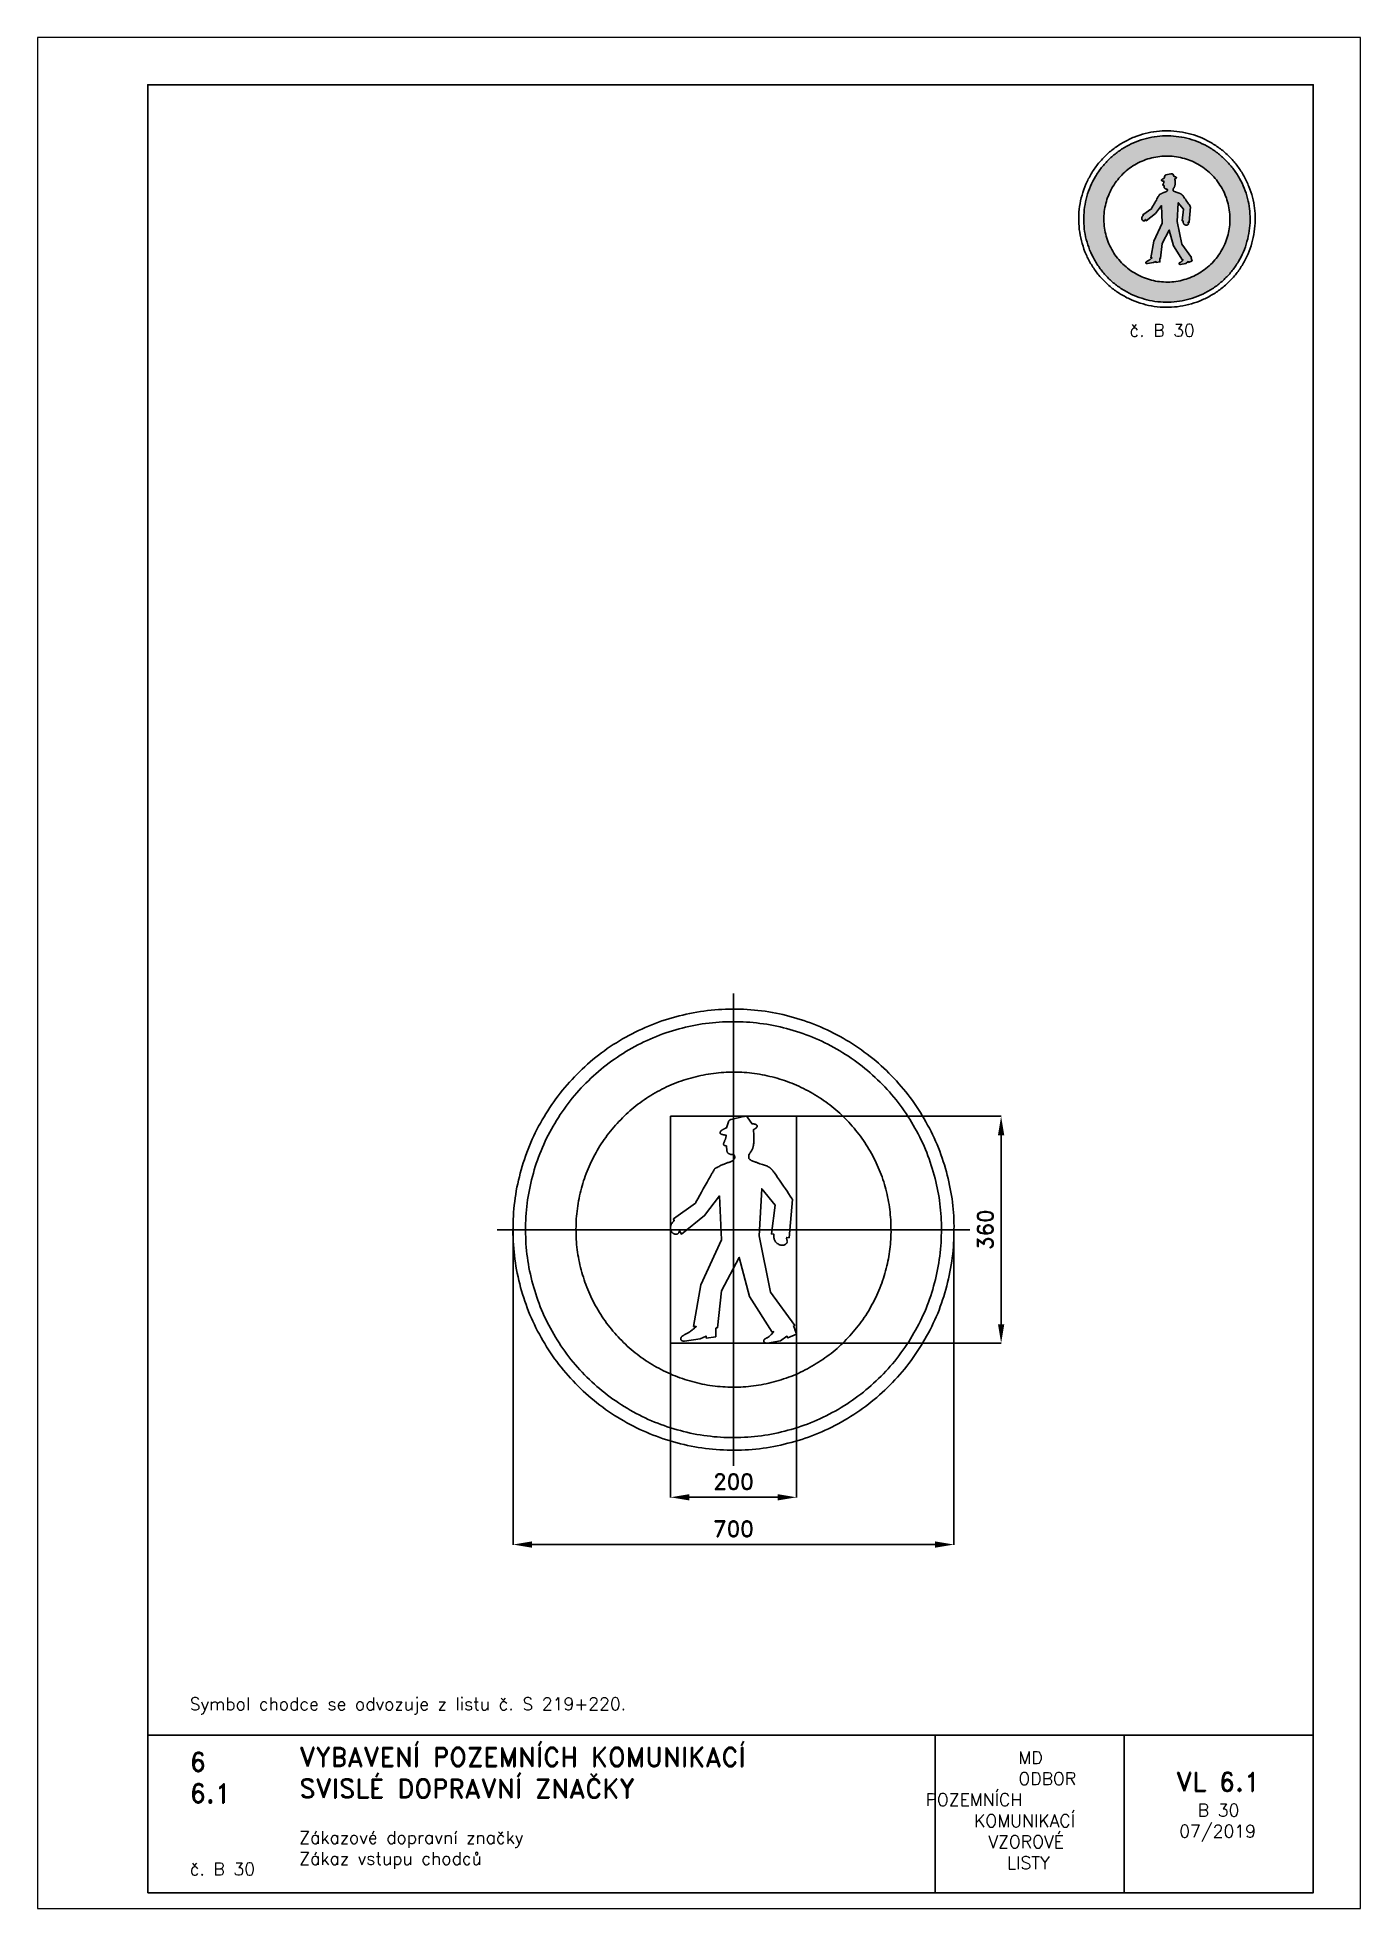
# Paper-space layout 'B 30' of a CAD drawing. Header units: millimetres. Extents: x 0 to 210, y 0 to 297.
# The model-space entities are those that its viewports show. They can reach past a viewport. Long polylines and large blocks are cut down to what shows.
import ezdxf

# ---------------------------------------------------------------- set-up
doc = ezdxf.new("R2010")
doc.units = ezdxf.units.MM
doc.header["$LTSCALE"] = 5
doc.linetypes.add('ČERCHOVANÁX2', pattern=[2, 1, -0.5, 0, -0.5])
doc.linetypes.add('ČÁRKOVANÁX2', pattern=[1.5, 1, -0.5])
for name, color, linetype in [('Kóty', 2, 'Continuous'), ('Rozpiska', 7, 'Continuous'), ('Značka', 7, 'Continuous')]:
    doc.layers.add(name, color=color, linetype=linetype)
doc.layers.add('Rámeček', color=6, linetype='Continuous', plot=False)
doc.styles.get("Standard").update_dxf_attribs({"font": 'romand.shx', "height": 25})
doc.dimstyles.get("Standard").update_dxf_attribs({"dimtxt": 25, "dimasz": 30, "dimexe": 0.18, "dimexo": 0.0625, "dimgap": 12.5, "dimtad": 1, "dimdec": 0, "dimzin": 0, "dimdsep": 46, "dimtxsty": 'Standard', "dimcen": 0.09, "dimadec": 0, "dimazin": 0, "dimtfac": 1, "dimtdec": 0, "dimtofl": 0, "dimtmove": 0, "dimatfit": 3, "dimfxl": 1, "dimtolj": 1, "dimtzin": 0, "dimarcsym": 0})

psp = doc.layouts.new('B 30')

# ---------------------------------------------------------------- texts
at = {"layer": 'Rozpiska', "color": 7, "attachment_point": 1}
for s, width, heights, insert, char_height in [('\\pi8.03909;{\\C6;č. B 30}', 27.9829, [2.67], (165.28, 251.51), 2), ('Symbol chodce se odvozuje z listu č. S 219+220.', 155.5011, [0], (24.17, 33.48), 2), ('6', 149.0422, [0], (24.17, 24.77), 3), ('{\\C6;VYBAVENÍ POZEMNÍCH KOMUNIKACÍ\\P}SVISLÉ DOPRAVNÍ ZNAČKY{\\H1.34524x; }', 149.0422, [0], (41.56, 25.56), 3), ('\\pi14.7414;{\\C6;MD\\P\\pi2.36044;}ODBOR POZEMNÍCH{\\H1.57143x; }\\P\\pi7.69378;KOMUNIKACÍ{\\H1.5x; }\\P\\pi9.97949;{\\C6;VZOROVÉ\\H1.47619x; \\H0.67742x;\\P\\pi12.93187;LISTY\\H1.26984x; }', 33.1018, [0], (140.95, 24.95), 2), ('\\pi1.03113;{\\H1.5x;\\C6;VL 6.1\\P\\pi4.5073;\\H0.66667x;B 30\\H1.66666x; \\H0.6x;\\P\\pi1.5549;07/2019\\H1.80159x; }', 16.0623, [0], (179.66, 21.61), 2), ('6.1', 149.0422, [0], (24.17, 19.78), 3), ('{\\C6;Zákazové dopravní značky\\P}Zákaz vstupu chodců{\\H1.83333x; }', 149.0422, [0], (41.56, 12.29), 2), ('{\\C6;č. B 30}', 18.3305, [2.67], (24.17, 7.28), 2)]:
    psp.add_mtext_dynamic_manual_height_columns(s, width=width, gutter_width=100, heights=heights, dxfattribs=dict(at, insert=insert, char_height=char_height))

msp = doc.modelspace()

# ---------------------------------------------------------------- blocks, each defined once
blk = doc.blocks.new('*D2')
at = {"layer": 'Defpoints', "color": 0, "transparency": 16777216}
for p in [(-349.9, 4.7), (350, -4.5), (350, -499.8)]:
    blk.add_point(p, dxfattribs=at)
at = {"layer": 'Kóty', "color": 0, "lineweight": -2, "transparency": 16777216}
for p, q in [((-349.9, 4.6), (-349.9, -500)), ((350, -4.5), (350, -500)), ((-319.9, -499.8), (320, -499.8))]:
    blk.add_line(p, q, dxfattribs=at)
at = {"layer": 'Kóty', "color": 0, "transparency": 16777216}
for points in [[(-319.9, -494.8), (-319.9, -504.8), (-349.9, -499.8)], [(320, -494.8), (320, -504.8), (350, -499.8)]]:
    blk.add_solid(points, dxfattribs=at)
at = {"layer": 'Kóty', "color": 0, "transparency": 16777216, "insert": (0, -474.8), "char_height": 25, "attachment_point": 5}
blk.add_mtext('\\A1;700', dxfattribs=at)
blk = doc.blocks.new('*D3')
at = {"layer": 'Defpoints', "color": 0, "transparency": 16777216}
for p in [(100, 180), (424.8, 180), (100, -180)]:
    blk.add_point(p, dxfattribs=at)
at = {"layer": 'Kóty', "color": 0, "lineweight": -2, "transparency": 16777216}
for p, q in [((100.1, 180), (425, 180)), ((424.8, -150), (424.8, 150)), ((100.1, -180), (425, -180))]:
    blk.add_line(p, q, dxfattribs=at)
at = {"layer": 'Kóty', "color": 0, "transparency": 16777216}
for points in [[(419.8, 150), (429.8, 150), (424.8, 180)], [(419.8, -150), (429.8, -150), (424.8, -180)]]:
    blk.add_solid(points, dxfattribs=at)
at = {"layer": 'Kóty', "color": 0, "transparency": 16777216, "insert": (399.8, 0), "char_height": 25, "attachment_point": 5, "rotation": 90}
blk.add_mtext('\\A1;360', dxfattribs=at)
blk = doc.blocks.new('*D4')
at = {"layer": 'Defpoints', "color": 0, "transparency": 16777216}
for p in [(-100, -180), (100.1, -180), (100.1, -424.8)]:
    blk.add_point(p, dxfattribs=at)
at = {"layer": 'Kóty', "color": 0, "lineweight": -2, "transparency": 16777216}
for p, q in [((-100, -180.1), (-100, -425)), ((100.1, -180.1), (100.1, -425)), ((-70, -424.8), (70.1, -424.8))]:
    blk.add_line(p, q, dxfattribs=at)
at = {"layer": 'Kóty', "color": 0, "transparency": 16777216}
for points in [[(-70, -419.8), (-70, -429.8), (-100, -424.8)], [(70.1, -419.8), (70.1, -429.8), (100.1, -424.8)]]:
    blk.add_solid(points, dxfattribs=at)
at = {"layer": 'Kóty', "color": 0, "transparency": 16777216, "insert": (0, -399.8), "char_height": 25, "attachment_point": 5}
blk.add_mtext('\\A1;200', dxfattribs=at)

# ---------------------------------------------------------------- dimensions: what is measured, and where the dimension line sits
at = {"layer": 'Kóty'}
dim = msp.add_linear_dim(base=(424.8, 180), p1=(100, -180), p2=(100, 180), angle=90, dimstyle='Standard', dxfattribs=at)
dim.commit()
dim.dimension.update_dxf_attribs({"geometry": '*D3', "text_midpoint": (399.8, 0)})
for base, p1, p2, picture, middle in [((350, -499.8), (-349.9, 4.7), (350, -4.5), '*D2', (0, -474.8)), ((100.1, -424.8), (-100, -180), (100.1, -180), '*D4', (0, -399.8))]:
    dim = msp.add_linear_dim(base=base, p1=p1, p2=p2, dimstyle='Standard', dxfattribs=at)
    dim.commit()
    dim.dimension.update_dxf_attribs({"geometry": picture, "text_midpoint": middle})

# ---------------------------------------------------------------- linework, layer by layer
at = {"layer": 'Kóty'}
msp.add_lwpolyline([(424.8, -50.9), (424.8, 75)], dxfattribs=at)
at = {"layer": 'Značka', "color": 6, "linetype": 'ČERCHOVANÁX2', "lineweight": 25, "ltscale": 5}
for p, q in [((0, 375), (0, -375)), ((375, 0), (-375, 0))]:
    msp.add_line(p, q, dxfattribs=at)
at = {"layer": 'Značka', "color": 5}
for points in [[(350, 0.1), (350, -2.2), (350, -4.5, -0.032168), (346.5, -50.1, -0.035723), (336.9, -94.9, -0.036667), (321.9, -138.1, -0.034754), (300.8, -178.8, -0.034039), (275, -216.7, -0.034453), (244.3, -250.6, -0.03456), (209.6, -280.4, -0.034426), (171.1, -305.3, -0.034389), (129.8, -325.1, -0.034418), (86.2, -339.1, -0.034424), (41.2, -347.6, -0.034417), (-4.5, -349.9, -0.034416), (-50.2, -346.4, -0.034417), (-95, -336.7, -0.034417), (-138.2, -321.6, -0.034417), (-178.9, -300.7, -0.034417), (-216.7, -274.9, -0.034417), (-250.7, -244.1, -0.034417), (-280.5, -209.4, -0.034417), (-305.3, -170.9, -0.034417), (-325.2, -129.6, -0.034417), (-339.2, -86, -0.034417), (-347.7, -41, -0.034417), (-349.9, 4.7, -0.034417), (-346.5, 50.4, -0.034417), (-336.8, 95.1, -0.034417), (-321.7, 138.3, -0.034417), (-300.7, 179.1, -0.034417), (-274.9, 216.9, -0.034416), (-244.2, 250.8, -0.034418), (-209.5, 280.7, -0.034417), (-171, 305.5, -0.034415), (-129.7, 325.3, -0.034415), (-86.1, 339.3, -0.034415), (-41.1, 347.8, -0.034416), (4.6, 350.1, -0.034417), (50.3, 346.6, -0.034417), (95.1, 337, -0.034417), (138.3, 321.8, -0.034417), (179, 300.9, -0.034417), (216.8, 275.1, -0.034407), (250.8, 244.3, -0.034414), (280.6, 209.6, -0.034488), (305.4, 171.1, -0.034419), (325.3, 129.9, -0.034077), (339.3, 86.3, -0.03279), (347.6, 43.5, -0.034265), (350, 0.1)], [(95.2, -152.5), (95.2, -152.6), (95.3, -152.8), (95.6, -153.7), (95.9, -154.6), (96.2, -155.4), (96.6, -156.3), (96.8, -157.1), (97.2, -157.9), (97.4, -158.6), (97.6, -159.2), (97.9, -159.9), (98.2, -160.6), (98.2, -160.7), (98.3, -160.8), (98.3, -160.9), (98.3, -161), (98.4, -161.1), (98.4, -161.3), (98.6, -161.7), (98.7, -162), (98.9, -162.6), (99.1, -163.1), (99.2, -163.5), (99.4, -164), (99.5, -164.4), (99.7, -164.8), (99.8, -165.2), (99.9, -165.6), (100, -165.6), (100, -165.7), (86.1, -171.7), (84.9, -169.1), (74.7, -176.3), (53.9, -180), (53.8, -180), (53.7, -180), (53, -180), (52.3, -180), (51.7, -179.9), (51.2, -179.9), (50.6, -179.8), (50.1, -179.6), (49.8, -179.5), (49.4, -179.3), (49.3, -179.1), (49.2, -179), (49, -178.8), (48.8, -178.6), (48.6, -178.3), (48.5, -178.1), (48.4, -177.8), (48.3, -177.5), (48.3, -177.3), (48.3, -177), (48.2, -176.8), (48.2, -176.6), (48.2, -176.3, -0.026704), (48.2, -176, -0.074104), (48.4, -175.4), (48.7, -174.8), (49.1, -174.3), (49.5, -173.9), (50.1, -173.4), (50.7, -173.1), (51.4, -172.7), (52.1, -172.3), (52.9, -171.9), (53.6, -171.4), (55.2, -170.4), (56.8, -169.4), (57.9, -168.5), (59, -167.6), (60, -166.6), (60.9, -165.6), (61.6, -164.7), (62.3, -163.9), (63, -162.9), (63.6, -162), (63.8, -161.8), (63.9, -161.7), (61.3, -162.5), (25.5, -106.1), (9.2, -44), (-18.9, -96.9), (-25.5, -155.7), (-27.7, -155.9), (-27.7, -156.1), (-27.8, -156.2), (-27.8, -157.3), (-27.9, -158.4), (-27.9, -159.4, 0.002701), (-28, -160.4, 0.002479), (-28, -161.4, 0.001974), (-28, -162.3), (-28, -163.1), (-28, -163.9), (-28, -164.9), (-28, -166), (-28, -166.4), (-28, -166.8), (-28, -167.2), (-28, -167.6), (-28, -168), (-28, -168.4), (-28, -168.8), (-28, -169.1), (-28, -169.5), (-28, -169.9), (-28, -169.9), (-28, -170), (-43.1, -172), (-43.4, -168.8), (-53.1, -173.1), (-77.5, -176.9), (-77.6, -176.9), (-77.7, -176.9), (-78.4, -176.9), (-79.1, -176.8), (-79.7, -176.8), (-80.3, -176.7), (-80.9, -176.6), (-81.4, -176.5), (-81.8, -176.3), (-82.2, -176.1), (-82.6, -175.8), (-82.9, -175.4), (-83.1, -175.1), (-83.3, -174.8), (-83.4, -174.5), (-83.5, -174.2), (-83.5, -173.9), (-83.6, -173.6), (-83.6, -173.2, -0.021027), (-83.6, -172.9, -0.024173), (-83.6, -172.6), (-83.5, -172.3, -0.046773), (-83.2, -171.4), (-82.8, -170.6), (-82.3, -170.1), (-81.8, -169.6), (-81.2, -169.1), (-80.6, -168.6), (-80, -168.3), (-79.5, -167.9), (-78.8, -167.5), (-78.1, -167.1), (-77, -166.5), (-75.9, -165.9), (-75, -165.4), (-74.1, -164.9), (-73.2, -164.4), (-72.4, -163.9), (-71.7, -163.5), (-71, -163.1), (-70.1, -162.5), (-69.3, -162), (-68, -161.1), (-66.8, -160.2), (-65.8, -159.4), (-64.8, -158.6), (-63.7, -157.8), (-62.7, -157), (-61.9, -156.3), (-61.1, -155.6), (-60.2, -154.9), (-59.3, -154.2), (-59.2, -154.1), (-59, -153.9), (-63.3, -153.6), (-51.6, -87.5), (-18.9, -16.2), (-22, 53.7), (-45.9, 22.5), (-82.6, -7), (-85.8, -1.9), (-85.8, -1.9), (-85.8, -2), (-86, -2.6), (-86.2, -3.1), (-86.3, -3.6), (-86.5, -4.1), (-86.7, -4.6), (-86.9, -5), (-87.1, -5.4), (-87.3, -5.7), (-87.7, -6.1), (-88.1, -6.4), (-88.7, -6.8), (-89.4, -7.1), (-90.2, -7.2), (-90.9, -7.3), (-91.8, -7.2), (-92.6, -7.1), (-93.3, -6.9), (-94.1, -6.6), (-94.9, -6.3), (-95.7, -5.9), (-96.7, -5.2), (-97.5, -4.4), (-98.1, -3.7), (-98.6, -2.9), (-99, -2.1), (-99.3, -1.2), (-99.5, -0.5), (-99.7, 0.3), (-99.9, 1.2, -0.028629), (-100, 2.1, -0.033285), (-100, 3.3, -0.017996), (-99.8, 4.4), (-99.7, 5.3), (-99.5, 6.2), (-99.3, 7.1), (-98.9, 8), (-98.7, 8.6), (-98.4, 9.3), (-97.9, 10), (-97.4, 10.7), (-97.1, 11.2), (-96.8, 11.6), (-96.5, 11.9), (-96.1, 12.2), (-95.8, 12.6), (-95.4, 12.9), (-95.2, 13.2), (-94.8, 13.5), (-94.5, 13.8), (-94.2, 14.1), (-94.1, 14.1), (-94, 14.2), (-95.2, 17), (-60.4, 42.2), (-60, 43), (-59.6, 43.8), (-56.6, 49.2), (-53.6, 54.6), (-50.8, 59.8), (-47.9, 65), (-44.9, 70.2), (-42, 75.4), (-39.6, 79.6), (-37.2, 83.8), (-34.1, 89, 0.015536), (-31.2, 94.4), (-30.9, 94.8), (-30.7, 95.1), (-30.6, 95.4), (-30.4, 95.7), (-30.2, 96), (-30, 96.3), (-29.8, 96.5), (-29.6, 96.7), (-29.4, 97), (-29.2, 97.2), (-28.8, 97.5), (-28.3, 97.8), (-28, 97.9), (-27.7, 98.1), (-27.3, 98.3), (-27, 98.4), (-26.7, 98.5), (-26.4, 98.6), (-26.1, 98.8), (-25.7, 98.9), (-24.3, 99.7), (-22.9, 100.4), (-21.7, 101.1), (-20.6, 101.7), (-19.4, 102.3), (-18.2, 102.9), (-17.3, 103.3), (-16.3, 103.7), (-15, 104.2), (-13.8, 104.7), (-12.4, 105.2), (-11.1, 105.7), (-9.9, 106.1), (-8.8, 106.4), (-7.6, 106.8), (-6.5, 107.1), (-5.6, 107.4), (-4.7, 107.8), (-3.5, 108.4), (-2.4, 109), (-1.8, 109.4), (-1.2, 109.9), (-0.6, 110.3), (-0.1, 110.7), (0.3, 111.1), (0.8, 111.6), (1.1, 112), (1.4, 112.4), (1.6, 113), (1.8, 113.6), (2, 114.1), (2.1, 114.6, 0.033715), (2.1, 115.1), (2, 115.6), (2, 116.1), (1.8, 116.6), (1.7, 117), (1.6, 117.4), (1.5, 117.8), (1.3, 118.3), (1.3, 118.4), (1.3, 118.4), (1.2, 118.4), (1.1, 118.5), (0.9, 118.5), (0.8, 118.5), (0.3, 118.6), (-0.1, 118.7), (-0.7, 118.8), (-1.2, 118.9), (-1.8, 119.1), (-2.4, 119.2), (-2.9, 119.3), (-3.4, 119.4), (-4, 119.5), (-4.7, 119.6), (-5.3, 119.8), (-5.9, 120), (-6.4, 120.2), (-6.9, 120.4), (-7.3, 120.6), (-7.7, 120.8), (-8.1, 121), (-8.3, 121.2), (-8.7, 121.5), (-9, 121.9), (-9.2, 122.2), (-9.5, 122.5), (-9.7, 122.8), (-9.8, 123.2), (-10, 123.5), (-10.1, 123.9), (-10.2, 124.2), (-10.3, 124.5), (-10.5, 124.8), (-10.6, 125.2), (-10.6, 125.2), (-10.7, 125.3), (-11.2, 133), (-11.3, 133.1), (-11.4, 133.1), (-12, 133.1), (-12.6, 133.2), (-13.2, 133.4), (-13.7, 133.5), (-14.2, 133.6), (-14.6, 133.8), (-14.8, 133.9), (-15.1, 134.1), (-15.2, 134.2), (-15.3, 134.4), (-15.4, 134.6), (-15.5, 134.8), (-15.6, 135), (-15.7, 135.3), (-15.7, 135.7, -0.033575), (-15.7, 136.1), (-15.7, 136.5), (-15.6, 137), (-15.4, 137.4), (-15.2, 137.9), (-15.1, 138.2), (-15, 138.4), (-14.8, 138.7), (-14.7, 138.9), (-14.7, 139), (-14.6, 139.1), (-14.6, 139.1), (-14.6, 139.2), (-14.5, 139.4), (-14.5, 139.6), (-14.3, 140), (-14.2, 140.4), (-14, 140.9), (-13.8, 141.4), (-13.6, 141.9), (-13.3, 142.4), (-13.2, 142.8), (-13, 143.2), (-12.8, 143.7), (-12.7, 144.2), (-12.5, 144.8), (-12.3, 145.5), (-12.2, 146.1), (-12, 146.6), (-11.9, 147.2), (-11.8, 147.8), (-11.8, 148.3), (-11.7, 148.7), (-11.6, 149.2), (-11.5, 149.8), (-11.5, 149.8), (-11.5, 149.9), (-11.5, 149.9), (-11.5, 149.9), (-11.5, 149.9), (-11.6, 149.9), (-11.6, 149.9), (-11.6, 149.9), (-11.7, 149.9), (-11.7, 149.9), (-11.7, 149.9), (-11.8, 149.9), (-11.8, 149.9), (-11.8, 149.9), (-11.9, 149.9), (-11.9, 150), (-12.1, 150), (-12.3, 150), (-12.6, 150.1), (-13, 150.1), (-13.5, 150.2), (-14, 150.3), (-14.5, 150.4), (-15, 150.5), (-15.4, 150.6), (-15.8, 150.6), (-16.2, 150.7), (-16.6, 150.8), (-17.1, 150.9), (-17.4, 151), (-17.8, 151.1), (-18.1, 151.2), (-18.5, 151.3), (-18.8, 151.4), (-19.1, 151.5), (-19.4, 151.6), (-19.7, 151.8), (-19.9, 151.9), (-20, 151.9), (-20.1, 151.9), (-20.1, 152), (-20.1, 152), (-20.2, 152), (-20.2, 152.1), (-20.3, 152.2), (-20.4, 152.4), (-20.6, 152.5), (-20.8, 152.7), (-20.9, 152.9), (-21, 153.1), (-21.1, 153.3), (-21.1, 153.5), (-21.2, 153.7), (-21.2, 153.9), (-21.2, 153.9), (-21.2, 153.9), (-21.2, 154), (-21.2, 154), (-21.2, 154.1), (-21.2, 154.1), (-21.3, 154.2), (-21.3, 154.3, -0.048817), (-21.2, 154.5), (-21.2, 154.7), (-21.1, 154.9), (-21, 155.2), (-20.8, 155.4), (-20.7, 155.5), (-20.6, 155.7), (-20.4, 155.9), (-20.4, 155.9), (-20.3, 155.9), (-20.3, 156), (-20.3, 156.1), (-20.2, 156.1), (-20.2, 156.2), (-20, 156.5), (-19.8, 156.7), (-19.6, 156.9), (-19.3, 157.2), (-19.1, 157.4), (-18.8, 157.6), (-18.5, 157.8), (-18.3, 157.9), (-18, 158.1), (-17.8, 158.2), (-17.2, 158.6), (-16.7, 159), (-16.2, 159.2), (-15.8, 159.5), (-15.3, 159.7), (-14.8, 160), (-14.5, 160.1), (-14.1, 160.3), (-13.7, 160.6), (-13.2, 160.8), (-13, 160.9), (-12.8, 161), (-12.6, 161.1), (-12.3, 161.2), (-12.1, 161.3), (-11.9, 161.4), (-11.8, 161.4), (-11.6, 161.5), (-11.4, 161.6), (-11.3, 161.6), (-11.3, 161.7), (-11.2, 161.7), (-8.1, 171.1), (-8.1, 171.2), (-8.1, 171.2), (-8, 171.5), (-7.8, 171.7), (-7.7, 172), (-7.6, 172.2), (-7.4, 172.5), (-7.3, 172.7), (-7.2, 172.9), (-7, 173), (-6.8, 173.2), (-6.7, 173.4), (-6.4, 173.7), (-6.2, 173.9), (-5.9, 174.1), (-5.7, 174.3), (-5.3, 174.4), (-5, 174.5), (-4.8, 174.6), (-4.5, 174.7), (-4.2, 174.8), (-3.9, 174.8), (-3.9, 174.8), (-3.8, 174.9), (16.1, 179.7), (16.2, 179.7), (16.2, 179.7), (16.8, 179.8), (17.3, 179.9), (17.9, 180), (18.4, 180), (18.9, 180), (19.5, 180), (19.9, 179.9), (20.3, 179.8), (20.8, 179.6), (21.2, 179.4), (21.4, 179.3), (21.6, 179.2), (21.8, 179), (21.9, 178.9), (22.1, 178.7), (22.3, 178.5), (22.4, 178.4), (22.6, 178.2), (22.7, 178), (22.8, 177.8), (22.9, 177.8), (22.9, 177.7), (28.9, 168.3), (28.9, 168.3), (29, 168.3), (29.4, 168.2), (29.9, 168.2), (30.3, 168.2), (30.8, 168.1), (31.2, 168.1), (31.6, 168), (31.9, 167.9), (32.3, 167.9), (32.7, 167.8), (33.1, 167.7), (33.6, 167.6), (34, 167.5), (34.4, 167.4), (34.7, 167.3), (35.1, 167.2), (35.4, 167.1), (35.6, 167), (35.9, 166.8), (36.1, 166.7), (36.3, 166.5), (36.4, 166.4), (36.6, 166.2), (36.8, 166), (36.9, 165.9), (37.1, 165.7), (37.2, 165.5), (37.4, 165.4), (37.5, 165.2), (37.6, 165.1), (37.7, 164.9), (37.7, 164.9), (37.7, 164.8), (37.7, 164.8), (37.7, 164.8), (37.7, 164.8), (37.7, 164.8), (37.7, 164.8), (37.7, 164.8), (37.7, 164.7), (37.7, 164.7), (37.7, 164.6), (37.7, 164.5, -0.024691), (37.7, 164.3), (37.7, 164.1), (37.6, 163.9), (37.5, 163.7), (37.4, 163.4), (37.3, 163.2), (37.2, 163.1), (37.2, 162.9), (37, 162.7), (36.9, 162.6), (36.9, 162.6), (36.8, 162.5), (36.8, 162.5), (36.8, 162.4), (36.7, 162.3), (36.7, 162.2), (36.5, 162), (36.3, 161.8), (36.1, 161.5), (35.8, 161.3), (35.6, 161.1), (35.3, 160.9), (35.1, 160.7), (34.8, 160.6), (34.6, 160.4), (34.3, 160.2), (33.9, 160), (33.5, 159.8), (33.2, 159.7), (32.9, 159.5), (32.7, 159.3), (32.4, 159.1), (32.2, 159), (31.9, 158.9), (31.7, 158.7), (31.5, 158.6), (31.5, 158.6), (31.4, 158.5), (31.7, 157.9), (31.8, 157.7), (31.8, 157.4), (31.9, 155.4), (32.1, 153.4), (32.3, 151.4), (32.4, 149.5, -0.004667), (32.5, 147.6, -0.005299), (32.5, 145.6, -0.005231), (32.5, 144.1, -0.006812), (32.5, 142.6, -0.007811), (32.4, 140.7, -0.004868), (32.3, 138.8), (32.2, 137.3), (32, 135.9), (31.9, 134.7), (31.7, 133.5), (31.4, 132.4), (31.2, 131.2), (30.9, 130.3), (30.6, 129.4), (30.2, 128.4), (29.7, 127.3), (29.2, 126.3), (28.6, 125.3), (28.1, 124.5), (27.6, 123.7), (27.1, 122.9), (26.5, 122.1), (26.1, 121.5), (25.7, 120.8), (25.2, 120.2), (24.8, 119.5), (24.7, 119.4), (24.6, 119.3), (24.6, 119.2), (24.6, 119.1), (24.6, 118.9), (24.5, 118.7), (24.4, 118.2), (24.4, 117.6), (24.3, 117), (24.2, 116.3), (24.2, 115.7, 0.01878), (24.2, 115, 0.018273), (24.2, 114.6), (24.2, 114.1), (24.4, 113.5), (24.6, 113), (25.1, 112.3), (25.7, 111.7), (26.2, 111.2), (26.8, 110.8), (27.5, 110.4), (28.2, 110), (28.8, 109.8), (29.3, 109.5), (30.1, 109.2), (30.9, 109), (32.3, 108.4), (33.7, 107.8), (34.8, 107.4), (35.9, 107), (36.9, 106.6), (38, 106.1), (38.9, 105.8), (39.8, 105.5), (40.9, 105.1), (42, 104.7), (43.9, 104.1), (45.9, 103.5), (47.6, 102.9), (49.3, 102.4), (50.9, 101.8), (52.6, 101.1), (53.9, 100.6), (55.2, 99.9), (56.5, 99.2), (57.8, 98.4), (58, 98.2), (58.2, 98.1), (58.2, 98.1), (58.2, 98), (58.3, 98), (58.3, 97.9), (58.5, 97.8), (58.6, 97.7), (58.8, 97.5), (58.9, 97.3), (59.1, 97.2), (59.3, 97), (59.4, 96.9), (59.6, 96.7), (59.7, 96.6), (59.9, 96.4), (60.2, 96.1), (60.5, 95.9), (60.7, 95.7), (60.9, 95.5), (61.1, 95.2), (61.3, 95), (61.5, 94.8), (61.7, 94.6), (61.9, 94.4), (62.1, 94.2), (62.1, 94.1), (62.2, 94.1), (62.7, 93.4), (63.2, 92.7), (64.2, 91.4), (65.1, 90), (67.6, 86.6), (70, 83.1), (73.2, 78.5), (76.4, 73.9), (79.5, 69.3), (82.6, 64.7), (85.1, 61), (87.6, 57.2), (90.2, 53.3), (92.8, 49.4), (93.3, 48.7), (93.7, 48), (88.3, -12.7), (84.6, -12.2), (84.6, -12.2), (84.6, -12.3), (84.5, -12.7), (84.5, -13), (84.4, -13.4, 0.012091), (84.4, -13.8, 0.011363), (84.4, -14.2), (84.4, -14.6), (84.5, -14.9), (84.5, -15.2), (84.6, -15.5), (84.6, -15.8), (84.6, -15.8), (84.6, -15.9), (84.7, -15.9), (84.7, -16), (84.7, -16), (84.7, -16.1), (84.8, -16.3), (84.8, -16.5), (84.9, -16.8), (85, -17), (85.1, -17.3), (85.2, -17.5), (85.2, -17.7), (85.3, -17.9), (85.4, -18.2), (85.5, -18.5, -0.081792), (85.5, -19, -0.051392), (85.4, -19.6), (85.2, -20.2), (84.9, -20.7), (84.6, -21.2), (84.1, -21.7), (83.7, -22.1), (83.2, -22.6), (82.7, -23), (82.1, -23.3), (80.9, -23.9), (79.7, -24.4), (78.7, -24.6), (77.7, -24.7), (76.7, -24.7), (75.7, -24.6), (74.8, -24.4), (74.1, -24.2), (73.1, -23.8), (72.1, -23.3), (70.8, -22.6), (69.5, -21.8), (68.5, -21), (67.6, -20.1), (66.8, -19.1), (66.1, -18), (65.6, -17.1), (65.2, -16.2), (64.8, -15.1), (64.4, -13.9), (64.3, -13.1), (64.1, -12.4), (64, -11.8), (64, -11.1), (64, -10.4, -0.009481), (64, -9.8, -0.007609), (64, -9.2, -0.006698), (64, -8.7), (64.1, -8.1), (64.1, -7.5), (64.1, -7.4), (64.2, -7.3), (60.2, -6.7), (66.4, 38.8), (44.8, 64.9), (40.8, -9.9), (59, -99.2), (97.2, -151.9), (95.2, -152.5)]]:
    msp.add_lwpolyline(points, format="xyb", dxfattribs=at)
at = {"layer": 'Značka', "color": 1}
for points in [[(330, 0.1), (330, -2), (330, -4.2, -0.032166), (326.7, -47.2, -0.035722), (317.7, -89.5, -0.036665), (303.5, -130.2, -0.034754), (283.7, -168.6, -0.034039), (259.3, -204.3, -0.034453), (230.3, -236.3, -0.03456), (197.6, -264.4, -0.034426), (161.3, -287.8, -0.034389), (122.4, -306.5, -0.034418), (81.3, -319.7, -0.034424), (38.9, -327.7, -0.034417), (-4.3, -329.9, -0.034416), (-47.3, -326.6, -0.034417), (-89.5, -317.5, -0.034417), (-130.3, -303.2, -0.034416), (-168.7, -283.5, -0.034417), (-204.3, -259.1, -0.034417), (-236.3, -230.2, -0.034417), (-264.5, -197.4, -0.034417), (-287.9, -161.1, -0.034417), (-306.6, -122.2, -0.034417), (-319.8, -81.1, -0.034417), (-327.8, -38.7, -0.034417), (-329.9, 4.4, -0.034417), (-326.7, 47.5, -0.034417), (-317.6, 89.7, -0.034417), (-303.3, 130.4, -0.034416), (-283.6, 168.8, -0.034417), (-259.2, 204.5, -0.034418), (-230.2, 236.5, -0.034417), (-197.5, 264.6, -0.034415), (-161.2, 288, -0.034416), (-122.3, 306.8, -0.034417), (-81.2, 320, -0.034418), (-38.8, 328, -0.034417), (4.4, 330.1, -0.034417), (47.4, 326.8, -0.034417), (89.6, 317.7, -0.034415), (130.4, 303.5, -0.034416), (168.8, 283.7, -0.034418), (204.4, 259.4, -0.034406), (236.4, 230.4, -0.034413), (264.6, 197.6, -0.034487), (288, 161.4, -0.034418), (306.7, 122.5, -0.034077), (319.9, 81.3, -0.032792), (327.7, 41, -0.034265), (330, 0.1)], [(250, 0.1), (250, 1.8), (250, 3.4, 0.032169), (247.5, 36, 0.035722), (240.7, 68, 0.036667), (229.9, 98.9, 0.034753), (214.9, 127.9, 0.03404), (196.5, 155, 0.034453), (174.5, 179.2, 0.034563), (149.7, 200.5, 0.034428), (122.2, 218.2, 0.03439), (92.7, 232.4, 0.034416), (61.6, 242.4, 0.034424), (29.4, 248.5, 0.034418), (-3.2, 250.1, 0.034416), (-35.8, 247.6, 0.034415), (-67.8, 240.7, 0.034415), (-98.7, 229.9, 0.034416), (-127.8, 215, 0.034418), (-154.8, 196.5, 0.034417), (-179, 174.6, 0.034415), (-200.4, 149.8, 0.034417), (-218.1, 122.3, 0.034416), (-232.3, 92.8, 0.034416), (-242.3, 61.7, 0.034417), (-248.3, 29.5, 0.034417), (-249.9, -3.2, 0.034417), (-247.5, -35.8, 0.034417), (-240.6, -67.7, 0.034417), (-229.7, -98.6, 0.034417), (-214.8, -127.7, 0.034416), (-196.4, -154.7, 0.034416), (-174.4, -179, 0.034417), (-149.6, -200.3, 0.034417), (-122.1, -218, 0.034417), (-92.6, -232.2, 0.034417), (-61.5, -242.2, 0.034416), (-29.3, -248.3, 0.034416), (3.3, -249.9, 0.034417), (35.9, -247.4, 0.034418), (67.9, -240.5, 0.034416), (98.8, -229.7, 0.034417), (127.9, -214.7, 0.034417), (154.9, -196.3, 0.034405), (179.1, -174.3, 0.034415), (200.5, -149.5, 0.034488), (218.2, -122, 0.034417), (232.3, -92.6, 0.034078), (242.4, -61.4, 0.032788), (248.3, -30.9, 0.034264), (250, 0.1)]]:
    msp.add_lwpolyline(points, format="xyb", dxfattribs=at)
at = {"layer": 'Značka', "color": 6, "linetype": 'ČÁRKOVANÁX2', "ltscale": 2.5}
for points in [[(100, -180), (100, 180), (-100, 180), (-100, -180), (100, -180)], [(100, -180), (-100, -180), (-100, 180), (100, 180), (100, -180)]]:
    msp.add_lwpolyline(points, dxfattribs=at)

msp.set_redraw_order([(e.dxf.handle, doc.entitydb.next_handle()) for e in msp.query("TEXT MTEXT ATTDEF DIMENSION ARC_DIMENSION")])  # texts and dimensions are drawn at this point

# ---------------------------------------------------------------- hatches: boundary and pattern name
at = {"layer": 'Značka'}
h = psp.add_hatch(color=10, dxfattribs=at)
h.dxf.hatch_style = 1
edge = h.paths.add_edge_path(flags=16)
edge.add_arc((178.28, 268.14), 10.98, 0.1783, 0.5205)
edge.add_line((189.27, 268.24), (189.27, 268.3))
edge.add_arc((179.1, 268.18), 10.17, 0.6843, 8.0539)
edge.add_arc((180.08, 268.32), 9.17, 8.0419, 16.2258)
edge.add_arc((180.26, 268.58), 8.94, 14.951, 23.348)
edge.add_arc((179.81, 268.38), 9.43, 23.3675, 31.329)
edge.add_arc((179.56, 268.41), 9.63, 30.4287, 38.224)
edge.add_arc((179.65, 268.49), 9.51, 38.2162, 46.1072)
edge.add_arc((179.59, 268.59), 9.48, 45.3574, 53.2728)
edge.add_arc((179.56, 268.57), 9.51, 53.25, 61.1385)
edge.add_arc((179.44, 268.61), 9.53, 60.3745, 68.25)
edge.add_arc((179.45, 268.63), 9.51, 68.2372, 76.1227)
edge.add_arc((179.33, 268.66), 9.51, 75.3793, 83.2652)
edge.add_arc((179.32, 268.66), 9.51, 83.2354, 91.122)
edge.add_arc((179.2, 268.65), 9.52, 90.3712, 98.2542)
edge.add_arc((179.2, 268.66), 9.51, 98.2538, 106.1388)
edge.add_arc((179.07, 268.62), 9.52, 105.3579, 113.2404)
edge.add_arc((179.07, 268.62), 9.51, 113.2574, 121.1419)
edge.add_arc((178.97, 268.55), 9.52, 120.3704, 128.2533)
edge.add_arc((178.96, 268.56), 9.51, 128.2319, 136.1176)
edge.add_arc((178.88, 268.46), 9.52, 135.374, 143.2562)
edge.add_arc((178.87, 268.47), 9.51, 143.251, 151.1375)
edge.add_arc((178.81, 268.35), 9.52, 150.3703, 158.2543)
edge.add_arc((178.81, 268.35), 9.51, 158.236, 166.1239)
edge.add_arc((178.78, 268.23), 9.52, 165.3803, 173.2642)
edge.add_arc((178.78, 268.23), 9.51, 173.2361, 181.1213)
edge.add_arc((178.78, 268.1), 9.51, 180.3695, 188.256)
edge.add_arc((178.78, 268.1), 9.51, 188.254, 196.1386)
edge.add_arc((178.82, 267.98), 9.51, 195.3565, 203.2418)
edge.add_arc((178.81, 267.98), 9.51, 203.2566, 211.1426)
edge.add_arc((178.88, 267.87), 9.52, 210.3697, 218.254)
edge.add_arc((178.89, 267.87), 9.52, 218.2336, 226.1158)
edge.add_arc((178.97, 267.78), 9.52, 225.3734, 233.2568)
edge.add_arc((178.98, 267.78), 9.52, 233.2538, 241.1347)
edge.add_arc((179.09, 267.72), 9.52, 240.371, 248.2535)
edge.add_arc((179.09, 267.72), 9.52, 248.2386, 256.1212)
edge.add_arc((179.21, 267.68), 9.51, 255.378, 263.2665)
edge.add_arc((179.21, 267.69), 9.52, 263.237, 271.1204)
edge.add_arc((179.34, 267.69), 9.52, 270.3711, 278.2543)
edge.add_arc((179.34, 267.69), 9.51, 278.254, 286.1386)
edge.add_arc((179.46, 267.73), 9.52, 285.3579, 293.2403)
edge.add_arc((179.46, 267.72), 9.51, 293.2566, 301.1427)
edge.add_arc((179.57, 267.79), 9.51, 300.3684, 308.2554)
edge.add_arc((179.57, 267.79), 9.52, 308.2336, 316.1158)
edge.add_arc((179.66, 267.88), 9.52, 315.3842, 323.2689)
edge.add_arc((179.68, 267.87), 9.49, 323.2334, 331.1361)
edge.add_arc((179.72, 267.99), 9.51, 330.3784, 338.2625)
edge.add_arc((179.63, 268.02), 9.61, 338.2646, 346.0726)
edge.add_arc((179.77, 268.12), 9.5, 345.2935, 352.8089)
edge.add_arc((180.2, 268.07), 9.07, 352.7865, 360.6388)
edge = h.paths.add_edge_path()
edge.add_arc((179.73, 268.19), 12.74, 359.5405, 359.929, ccw=False)
edge.add_arc((177.77, 268.18), 14.7, 359.3011, 359.6379, ccw=False)
edge.add_arc((179.04, 268.16), 13.43, 351.955, 359.325, ccw=False)
edge.add_arc((180.34, 267.97), 12.11, 343.7763, 351.96, ccw=False)
edge.add_arc((180.58, 267.63), 11.79, 336.6387, 345.0392, ccw=False)
edge.add_arc((179.98, 267.89), 12.45, 328.6772, 336.6384, ccw=False)
edge.add_arc((179.66, 267.85), 12.7, 321.7736, 329.5729, ccw=False)
edge.add_arc((179.78, 267.76), 12.55, 313.8809, 321.7718, ccw=False)
edge.add_arc((179.69, 267.61), 12.5, 306.7385, 314.657, ccw=False)
edge.add_arc((179.66, 267.65), 12.56, 298.8599, 306.7461, ccw=False)
edge.add_arc((179.5, 267.59), 12.58, 291.7486, 299.6252, ccw=False)
edge.add_arc((179.5, 267.57), 12.56, 283.8761, 291.7599, ccw=False)
edge.add_arc((179.35, 267.53), 12.56, 276.735, 284.6201, ccw=False)
edge.add_arc((179.34, 267.53), 12.56, 268.8726, 276.7568, ccw=False)
edge.add_arc((179.17, 267.53), 12.56, 261.7535, 269.6384, ccw=False)
edge.add_arc((179.18, 267.54), 12.56, 253.8664, 261.7495, ccw=False)
edge.add_arc((179.01, 267.58), 12.56, 246.7426, 254.6247, ccw=False)
edge.add_arc((179.01, 267.58), 12.56, 238.87, 246.7537, ccw=False)
edge.add_arc((178.86, 267.66), 12.55, 231.7517, 239.6387, ccw=False)
edge.add_arc((178.87, 267.66), 12.56, 223.8638, 231.7495, ccw=False)
edge.add_arc((178.75, 267.79), 12.56, 216.7469, 224.6313, ccw=False)
edge.add_arc((178.75, 267.79), 12.56, 208.8687, 216.7517, ccw=False)
edge.add_arc((178.67, 267.93), 12.56, 201.7502, 209.6351, ccw=False)
edge.add_arc((178.67, 267.93), 12.56, 193.8716, 201.7563, ccw=False)
edge.add_arc((178.63, 268.09), 12.56, 186.7355, 194.6196, ccw=False)
edge.add_arc((178.63, 268.1), 12.56, 178.8726, 186.7567, ccw=False)
edge.add_arc((178.63, 268.27), 12.56, 171.7542, 179.6377, ccw=False)
edge.add_arc((178.63, 268.26), 12.56, 163.865, 171.7509, ccw=False)
edge.add_arc((178.67, 268.43), 12.56, 156.7414, 164.6259, ccw=False)
edge.add_arc((178.67, 268.43), 12.56, 148.8688, 156.7549, ccw=False)
edge.add_arc((178.76, 268.57), 12.56, 141.7529, 149.6374, ccw=False)
edge.add_arc((178.76, 268.57), 12.56, 133.8644, 141.7489, ccw=False)
edge.add_arc((178.88, 268.69), 12.56, 126.747, 134.6312, ccw=False)
edge.add_arc((178.88, 268.69), 12.56, 118.8675, 126.7529, ccw=False)
edge.add_arc((179.03, 268.77), 12.56, 111.75, 119.6354, ccw=False)
edge.add_arc((179.03, 268.77), 12.56, 103.8724, 111.7555, ccw=False)
edge.add_arc((179.19, 268.81), 12.56, 96.7354, 104.6197, ccw=False)
edge.add_arc((179.19, 268.81), 12.56, 88.8725, 96.7569, ccw=False)
edge.add_arc((179.36, 268.81), 12.56, 81.7549, 89.6371, ccw=False)
edge.add_arc((179.36, 268.81), 12.56, 73.8653, 81.7506, ccw=False)
edge.add_arc((179.52, 268.77), 12.56, 66.7414, 74.6259, ccw=False)
edge.add_arc((179.52, 268.76), 12.56, 58.8705, 66.7532, ccw=False)
edge.add_arc((179.67, 268.69), 12.55, 51.7511, 59.6392, ccw=False)
edge.add_arc((179.66, 268.67), 12.57, 43.8661, 51.7472, ccw=False)
edge.add_arc((179.78, 268.56), 12.56, 36.747, 44.6312, ccw=False)
edge.add_arc((179.81, 268.57), 12.53, 28.8599, 36.7605, ccw=False)
edge.add_arc((179.87, 268.42), 12.55, 21.7316, 29.6174, ccw=False)
edge.add_arc((179.74, 268.37), 12.69, 13.9319, 21.7384, ccw=False)
edge.add_arc((179.94, 268.24), 12.54, 7.1918, 14.7057, ccw=False)
edge.add_arc((180.49, 268.31), 11.97, -0.6369, 7.2122, ccw=False)
h = psp.add_hatch(color=249, dxfattribs=at)
h.dxf.hatch_style = 1
edge = h.paths.add_edge_path()
edge.add_line((183.07, 262.07), (183.08, 262.07))
edge.add_line((183.08, 262.07), (183.08, 262.06))
edge.add_line((183.08, 262.06), (183.09, 262.03))
edge.add_line((183.09, 262.03), (183.1, 261.99))
edge.add_line((183.1, 261.99), (183.12, 261.96))
edge.add_line((183.12, 261.96), (183.13, 261.92))
edge.add_line((183.13, 261.92), (183.14, 261.89))
edge.add_line((183.14, 261.89), (183.15, 261.85))
edge.add_line((183.15, 261.85), (183.16, 261.83))
edge.add_line((183.16, 261.83), (183.17, 261.8))
edge.add_line((183.17, 261.8), (183.18, 261.78))
edge.add_line((183.18, 261.78), (183.19, 261.75))
edge.add_line((183.19, 261.75), (183.2, 261.74))
edge.add_line((183.2, 261.74), (183.2, 261.74))
edge.add_line((183.2, 261.74), (183.2, 261.74))
edge.add_line((183.2, 261.74), (183.2, 261.73))
edge.add_line((183.2, 261.73), (183.2, 261.73))
edge.add_line((183.2, 261.73), (183.2, 261.72))
edge.add_line((183.2, 261.72), (183.21, 261.71))
edge.add_line((183.21, 261.71), (183.22, 261.69))
edge.add_line((183.22, 261.69), (183.22, 261.67))
edge.add_line((183.22, 261.67), (183.23, 261.65))
edge.add_line((183.23, 261.65), (183.24, 261.63))
edge.add_line((183.24, 261.63), (183.24, 261.61))
edge.add_line((183.24, 261.61), (183.25, 261.6))
edge.add_line((183.25, 261.6), (183.25, 261.58))
edge.add_line((183.25, 261.58), (183.26, 261.57))
edge.add_line((183.26, 261.57), (183.26, 261.55))
edge.add_line((183.26, 261.55), (183.27, 261.55))
edge.add_line((183.27, 261.55), (183.27, 261.54))
edge.add_line((183.27, 261.54), (182.71, 261.3))
edge.add_line((182.71, 261.3), (182.66, 261.41))
edge.add_line((182.66, 261.41), (182.25, 261.12))
edge.add_line((182.25, 261.12), (181.42, 260.97))
edge.add_line((181.42, 260.97), (181.42, 260.97))
edge.add_line((181.42, 260.97), (181.42, 260.97))
edge.add_line((181.42, 260.97), (181.39, 260.97))
edge.add_line((181.39, 260.97), (181.36, 260.97))
edge.add_line((181.36, 260.97), (181.34, 260.97))
edge.add_line((181.34, 260.97), (181.31, 260.98))
edge.add_line((181.31, 260.98), (181.29, 260.98))
edge.add_line((181.29, 260.98), (181.27, 260.99))
edge.add_line((181.27, 260.99), (181.26, 260.99))
edge.add_line((181.26, 260.99), (181.24, 261))
edge.add_line((181.24, 261), (181.24, 261.01))
edge.add_line((181.24, 261.01), (181.23, 261.01))
edge.add_line((181.23, 261.01), (181.23, 261.02))
edge.add_line((181.23, 261.02), (181.22, 261.03))
edge.add_line((181.22, 261.03), (181.21, 261.04))
edge.add_line((181.21, 261.04), (181.21, 261.05))
edge.add_line((181.21, 261.05), (181.2, 261.06))
edge.add_line((181.2, 261.06), (181.2, 261.07))
edge.add_line((181.2, 261.07), (181.2, 261.08))
edge.add_line((181.2, 261.08), (181.2, 261.09))
edge.add_line((181.2, 261.09), (181.2, 261.1))
edge.add_line((181.2, 261.1), (181.2, 261.11))
edge.add_line((181.2, 261.11), (181.2, 261.12))
edge.add_arc((181.3, 261.12), 0.105, 174.8953, 181.0139, ccw=False)
edge.add_arc((181.28, 261.13), 0.0889, 159.1847, 176.1371, ccw=False)
edge.add_line((181.2, 261.16), (181.21, 261.18))
edge.add_line((181.21, 261.18), (181.23, 261.2))
edge.add_line((181.23, 261.2), (181.25, 261.22))
edge.add_line((181.25, 261.22), (181.27, 261.23))
edge.add_line((181.27, 261.23), (181.29, 261.25))
edge.add_line((181.29, 261.25), (181.32, 261.27))
edge.add_line((181.32, 261.27), (181.35, 261.28))
edge.add_line((181.35, 261.28), (181.38, 261.3))
edge.add_line((181.38, 261.3), (181.41, 261.32))
edge.add_line((181.41, 261.32), (181.48, 261.35))
edge.add_line((181.48, 261.35), (181.54, 261.4))
edge.add_line((181.54, 261.4), (181.58, 261.43))
edge.add_line((181.58, 261.43), (181.63, 261.47))
edge.add_line((181.63, 261.47), (181.67, 261.51))
edge.add_line((181.67, 261.51), (181.7, 261.55))
edge.add_line((181.7, 261.55), (181.73, 261.58))
edge.add_line((181.73, 261.58), (181.76, 261.62))
edge.add_line((181.76, 261.62), (181.79, 261.65))
edge.add_line((181.79, 261.65), (181.81, 261.69))
edge.add_line((181.81, 261.69), (181.82, 261.7))
edge.add_line((181.82, 261.7), (181.82, 261.71))
edge.add_line((181.82, 261.71), (181.72, 261.67))
edge.add_line((181.72, 261.67), (180.29, 263.93))
edge.add_line((180.29, 263.93), (179.64, 266.41))
edge.add_line((179.64, 266.41), (178.51, 264.29))
edge.add_line((178.51, 264.29), (178.25, 261.95))
edge.add_line((178.25, 261.95), (178.16, 261.93))
edge.add_line((178.16, 261.93), (178.16, 261.93))
edge.add_line((178.16, 261.93), (178.16, 261.92))
edge.add_line((178.16, 261.92), (178.15, 261.88))
edge.add_line((178.15, 261.88), (178.15, 261.84))
edge.add_line((178.15, 261.84), (178.15, 261.8))
edge.add_arc((181.85, 261.67), 3.7, 177.9721, 178.5912)
edge.add_arc((182.14, 261.66), 3.99, 178.5586, 179.1268)
edge.add_arc((183.16, 261.6), 5.02, 178.6165, 179.0689)
edge.add_line((178.15, 261.68), (178.15, 261.65))
edge.add_line((178.15, 261.65), (178.15, 261.61))
edge.add_line((178.15, 261.61), (178.15, 261.57))
edge.add_line((178.15, 261.57), (178.15, 261.53))
edge.add_line((178.15, 261.53), (178.15, 261.52))
edge.add_line((178.15, 261.52), (178.15, 261.5))
edge.add_line((178.15, 261.5), (178.15, 261.48))
edge.add_line((178.15, 261.48), (178.15, 261.47))
edge.add_line((178.15, 261.47), (178.15, 261.45))
edge.add_line((178.15, 261.45), (178.15, 261.43))
edge.add_line((178.15, 261.43), (178.15, 261.42))
edge.add_line((178.15, 261.42), (178.15, 261.41))
edge.add_line((178.15, 261.41), (178.15, 261.39))
edge.add_line((178.15, 261.39), (178.15, 261.38))
edge.add_line((178.15, 261.38), (178.15, 261.38))
edge.add_line((178.15, 261.38), (178.15, 261.37))
edge.add_line((178.15, 261.37), (177.54, 261.29))
edge.add_line((177.54, 261.29), (177.53, 261.42))
edge.add_line((177.53, 261.42), (177.14, 261.25))
edge.add_line((177.14, 261.25), (176.17, 261.1))
edge.add_line((176.17, 261.1), (176.16, 261.1))
edge.add_line((176.16, 261.1), (176.16, 261.1))
edge.add_line((176.16, 261.1), (176.13, 261.1))
edge.add_line((176.13, 261.1), (176.1, 261.1))
edge.add_line((176.1, 261.1), (176.08, 261.1))
edge.add_line((176.08, 261.1), (176.05, 261.1))
edge.add_line((176.05, 261.1), (176.03, 261.11))
edge.add_line((176.03, 261.11), (176.01, 261.11))
edge.add_line((176.01, 261.11), (176, 261.12))
edge.add_line((176, 261.12), (175.98, 261.13))
edge.add_line((175.98, 261.13), (175.96, 261.14))
edge.add_line((175.96, 261.14), (175.95, 261.16))
edge.add_line((175.95, 261.16), (175.94, 261.17))
edge.add_line((175.94, 261.17), (175.94, 261.18))
edge.add_line((175.94, 261.18), (175.93, 261.19))
edge.add_line((175.93, 261.19), (175.93, 261.2))
edge.add_line((175.93, 261.2), (175.93, 261.22))
edge.add_line((175.93, 261.22), (175.92, 261.23))
edge.add_line((175.92, 261.23), (175.92, 261.24))
edge.add_arc((176.07, 261.24), 0.143, 175.6816, 180.5001, ccw=False)
edge.add_arc((176.07, 261.24), 0.146, 170.7108, 176.2496, ccw=False)
edge.add_line((175.92, 261.27), (175.93, 261.28))
edge.add_arc((176.11, 261.24), 0.192, 156.4117, 167.1234, ccw=False)
edge.add_line((175.94, 261.32), (175.96, 261.35))
edge.add_line((175.96, 261.35), (175.97, 261.37))
edge.add_line((175.97, 261.37), (176, 261.39))
edge.add_line((176, 261.39), (176.02, 261.41))
edge.add_line((176.02, 261.41), (176.04, 261.43))
edge.add_line((176.04, 261.43), (176.07, 261.44))
edge.add_line((176.07, 261.44), (176.09, 261.45))
edge.add_line((176.09, 261.45), (176.12, 261.47))
edge.add_line((176.12, 261.47), (176.14, 261.49))
edge.add_line((176.14, 261.49), (176.19, 261.51))
edge.add_line((176.19, 261.51), (176.23, 261.54))
edge.add_line((176.23, 261.54), (176.27, 261.55))
edge.add_line((176.27, 261.55), (176.3, 261.57))
edge.add_line((176.3, 261.57), (176.34, 261.59))
edge.add_line((176.34, 261.59), (176.37, 261.61))
edge.add_line((176.37, 261.61), (176.4, 261.63))
edge.add_line((176.4, 261.63), (176.43, 261.65))
edge.add_line((176.43, 261.65), (176.46, 261.67))
edge.add_line((176.46, 261.67), (176.5, 261.69))
edge.add_line((176.5, 261.69), (176.55, 261.73))
edge.add_line((176.55, 261.73), (176.59, 261.76))
edge.add_line((176.59, 261.76), (176.64, 261.79))
edge.add_line((176.64, 261.79), (176.68, 261.83))
edge.add_line((176.68, 261.83), (176.72, 261.86))
edge.add_line((176.72, 261.86), (176.76, 261.89))
edge.add_line((176.76, 261.89), (176.79, 261.92))
edge.add_line((176.79, 261.92), (176.82, 261.95))
edge.add_line((176.82, 261.95), (176.86, 261.98))
edge.add_line((176.86, 261.98), (176.89, 262))
edge.add_line((176.89, 262), (176.9, 262.01))
edge.add_line((176.9, 262.01), (176.91, 262.01))
edge.add_line((176.91, 262.01), (176.73, 262.03))
edge.add_line((176.73, 262.03), (177.2, 264.67))
edge.add_line((177.2, 264.67), (178.51, 267.53))
edge.add_line((178.51, 267.53), (178.39, 270.32))
edge.add_line((178.39, 270.32), (177.43, 269.07))
edge.add_line((177.43, 269.07), (175.96, 267.89))
edge.add_line((175.96, 267.89), (175.84, 268.1))
edge.add_line((175.84, 268.1), (175.84, 268.09))
edge.add_line((175.84, 268.09), (175.83, 268.09))
edge.add_line((175.83, 268.09), (175.83, 268.07))
edge.add_line((175.83, 268.07), (175.82, 268.05))
edge.add_line((175.82, 268.05), (175.81, 268.03))
edge.add_line((175.81, 268.03), (175.81, 268.01))
edge.add_line((175.81, 268.01), (175.8, 267.99))
edge.add_line((175.8, 267.99), (175.79, 267.97))
edge.add_line((175.79, 267.97), (175.78, 267.96))
edge.add_line((175.78, 267.96), (175.77, 267.94))
edge.add_line((175.77, 267.94), (175.76, 267.93))
edge.add_line((175.76, 267.93), (175.74, 267.91))
edge.add_line((175.74, 267.91), (175.72, 267.9))
edge.add_line((175.72, 267.9), (175.69, 267.89))
edge.add_line((175.69, 267.89), (175.66, 267.88))
edge.add_line((175.66, 267.88), (175.63, 267.88))
edge.add_line((175.63, 267.88), (175.6, 267.88))
edge.add_line((175.6, 267.88), (175.56, 267.89))
edge.add_line((175.56, 267.89), (175.53, 267.9))
edge.add_line((175.53, 267.9), (175.5, 267.91))
edge.add_line((175.5, 267.91), (175.47, 267.92))
edge.add_line((175.47, 267.92), (175.44, 267.94))
edge.add_line((175.44, 267.94), (175.4, 267.96))
edge.add_line((175.4, 267.96), (175.37, 268))
edge.add_line((175.37, 268), (175.34, 268.03))
edge.add_line((175.34, 268.03), (175.32, 268.06))
edge.add_line((175.32, 268.06), (175.31, 268.09))
edge.add_line((175.31, 268.09), (175.29, 268.12))
edge.add_line((175.29, 268.12), (175.29, 268.15))
edge.add_line((175.29, 268.15), (175.28, 268.18))
edge.add_line((175.28, 268.18), (175.27, 268.22))
edge.add_arc((175.6, 268.27), 0.334, 182.7292, 189.2888, ccw=False)
edge.add_arc((175.61, 268.27), 0.34, 175.1732, 182.7988, ccw=False)
edge.add_arc((175.89, 268.25), 0.627, 171.3172, 175.4412, ccw=False)
edge.add_line((175.27, 268.35), (175.28, 268.38))
edge.add_line((175.28, 268.38), (175.29, 268.42))
edge.add_line((175.29, 268.42), (175.3, 268.46))
edge.add_line((175.3, 268.46), (175.31, 268.49))
edge.add_line((175.31, 268.49), (175.32, 268.52))
edge.add_line((175.32, 268.52), (175.33, 268.54))
edge.add_line((175.33, 268.54), (175.35, 268.57))
edge.add_line((175.35, 268.57), (175.37, 268.6))
edge.add_line((175.37, 268.6), (175.38, 268.62))
edge.add_line((175.38, 268.62), (175.4, 268.63))
edge.add_line((175.4, 268.63), (175.41, 268.65))
edge.add_line((175.41, 268.65), (175.42, 268.66))
edge.add_line((175.42, 268.66), (175.43, 268.68))
edge.add_line((175.43, 268.68), (175.45, 268.69))
edge.add_line((175.45, 268.69), (175.46, 268.7))
edge.add_line((175.46, 268.7), (175.47, 268.71))
edge.add_line((175.47, 268.71), (175.49, 268.72))
edge.add_line((175.49, 268.72), (175.5, 268.73))
edge.add_line((175.5, 268.73), (175.5, 268.74))
edge.add_line((175.5, 268.74), (175.51, 268.74))
edge.add_line((175.51, 268.74), (175.46, 268.85))
edge.add_line((175.46, 268.85), (176.85, 269.86))
edge.add_line((176.85, 269.86), (176.87, 269.89))
edge.add_line((176.87, 269.89), (176.88, 269.92))
edge.add_line((176.88, 269.92), (177, 270.14))
edge.add_line((177, 270.14), (177.12, 270.36))
edge.add_line((177.12, 270.36), (177.24, 270.56))
edge.add_line((177.24, 270.56), (177.35, 270.77))
edge.add_line((177.35, 270.77), (177.47, 270.98))
edge.add_line((177.47, 270.98), (177.59, 271.19))
edge.add_line((177.59, 271.19), (177.68, 271.36))
edge.add_line((177.68, 271.36), (177.78, 271.52))
edge.add_line((177.78, 271.52), (177.9, 271.73))
edge.add_arc((174.53, 273.74), 3.93, 329.2199, 332.7803)
edge.add_line((178.02, 271.95), (178.03, 271.96))
edge.add_line((178.03, 271.96), (178.04, 271.98))
edge.add_line((178.04, 271.98), (178.04, 271.99))
edge.add_line((178.04, 271.99), (178.05, 272))
edge.add_line((178.05, 272), (178.06, 272.01))
edge.add_line((178.06, 272.01), (178.07, 272.02))
edge.add_line((178.07, 272.02), (178.07, 272.03))
edge.add_line((178.07, 272.03), (178.08, 272.04))
edge.add_line((178.08, 272.04), (178.09, 272.05))
edge.add_line((178.09, 272.05), (178.1, 272.06))
edge.add_line((178.1, 272.06), (178.12, 272.07))
edge.add_line((178.12, 272.07), (178.13, 272.08))
edge.add_line((178.13, 272.08), (178.15, 272.09))
edge.add_line((178.15, 272.09), (178.16, 272.1))
edge.add_line((178.16, 272.1), (178.17, 272.1))
edge.add_line((178.17, 272.1), (178.19, 272.11))
edge.add_line((178.19, 272.11), (178.2, 272.11))
edge.add_line((178.2, 272.11), (178.21, 272.12))
edge.add_line((178.21, 272.12), (178.22, 272.12))
edge.add_line((178.22, 272.12), (178.24, 272.13))
edge.add_line((178.24, 272.13), (178.29, 272.16))
edge.add_line((178.29, 272.16), (178.35, 272.19))
edge.add_line((178.35, 272.19), (178.4, 272.21))
edge.add_line((178.4, 272.21), (178.44, 272.24))
edge.add_line((178.44, 272.24), (178.49, 272.26))
edge.add_line((178.49, 272.26), (178.54, 272.29))
edge.add_line((178.54, 272.29), (178.58, 272.3))
edge.add_line((178.58, 272.3), (178.62, 272.32))
edge.add_line((178.62, 272.32), (178.67, 272.34))
edge.add_line((178.67, 272.34), (178.72, 272.36))
edge.add_line((178.72, 272.36), (178.77, 272.38))
edge.add_line((178.77, 272.38), (178.82, 272.4))
edge.add_line((178.82, 272.4), (178.87, 272.42))
edge.add_line((178.87, 272.42), (178.92, 272.43))
edge.add_line((178.92, 272.43), (178.96, 272.44))
edge.add_line((178.96, 272.44), (179.01, 272.46))
edge.add_line((179.01, 272.46), (179.04, 272.47))
edge.add_line((179.04, 272.47), (179.08, 272.48))
edge.add_line((179.08, 272.48), (179.13, 272.51))
edge.add_line((179.13, 272.51), (179.17, 272.53))
edge.add_line((179.17, 272.53), (179.2, 272.55))
edge.add_line((179.2, 272.55), (179.22, 272.57))
edge.add_line((179.22, 272.57), (179.24, 272.58))
edge.add_line((179.24, 272.58), (179.26, 272.6))
edge.add_line((179.26, 272.6), (179.28, 272.62))
edge.add_line((179.28, 272.62), (179.3, 272.64))
edge.add_line((179.3, 272.64), (179.31, 272.65))
edge.add_line((179.31, 272.65), (179.32, 272.67))
edge.add_line((179.32, 272.67), (179.33, 272.69))
edge.add_line((179.33, 272.69), (179.34, 272.71))
edge.add_line((179.34, 272.71), (179.35, 272.74))
edge.add_line((179.35, 272.74), (179.35, 272.76))
edge.add_arc((179.21, 272.77), 0.14, 356.138, 363.862)
edge.add_line((179.35, 272.78), (179.35, 272.8))
edge.add_line((179.35, 272.8), (179.35, 272.82))
edge.add_line((179.35, 272.82), (179.34, 272.84))
edge.add_line((179.34, 272.84), (179.34, 272.85))
edge.add_line((179.34, 272.85), (179.33, 272.87))
edge.add_line((179.33, 272.87), (179.33, 272.89))
edge.add_line((179.33, 272.89), (179.32, 272.9))
edge.add_line((179.32, 272.9), (179.32, 272.91))
edge.add_line((179.32, 272.91), (179.32, 272.91))
edge.add_line((179.32, 272.91), (179.31, 272.91))
edge.add_line((179.31, 272.91), (179.31, 272.91))
edge.add_line((179.31, 272.91), (179.3, 272.91))
edge.add_line((179.3, 272.91), (179.3, 272.91))
edge.add_line((179.3, 272.91), (179.28, 272.92))
edge.add_line((179.28, 272.92), (179.26, 272.92))
edge.add_line((179.26, 272.92), (179.24, 272.92))
edge.add_line((179.24, 272.92), (179.22, 272.93))
edge.add_line((179.22, 272.93), (179.19, 272.93))
edge.add_line((179.19, 272.93), (179.17, 272.94))
edge.add_line((179.17, 272.94), (179.15, 272.94))
edge.add_line((179.15, 272.94), (179.13, 272.95))
edge.add_line((179.13, 272.95), (179.11, 272.95))
edge.add_line((179.11, 272.95), (179.08, 272.96))
edge.add_line((179.08, 272.96), (179.05, 272.96))
edge.add_line((179.05, 272.96), (179.03, 272.97))
edge.add_line((179.03, 272.97), (179.01, 272.98))
edge.add_line((179.01, 272.98), (178.99, 272.99))
edge.add_line((178.99, 272.99), (178.97, 273))
edge.add_line((178.97, 273), (178.96, 273))
edge.add_line((178.96, 273), (178.94, 273.01))
edge.add_line((178.94, 273.01), (178.93, 273.02))
edge.add_line((178.93, 273.02), (178.92, 273.03))
edge.add_line((178.92, 273.03), (178.91, 273.05))
edge.add_line((178.91, 273.05), (178.9, 273.06))
edge.add_line((178.9, 273.06), (178.89, 273.07))
edge.add_line((178.89, 273.07), (178.88, 273.09))
edge.add_line((178.88, 273.09), (178.87, 273.1))
edge.add_line((178.87, 273.1), (178.87, 273.11))
edge.add_line((178.87, 273.11), (178.86, 273.13))
edge.add_line((178.86, 273.13), (178.86, 273.14))
edge.add_line((178.86, 273.14), (178.85, 273.15))
edge.add_line((178.85, 273.15), (178.85, 273.16))
edge.add_line((178.85, 273.16), (178.84, 273.18))
edge.add_line((178.84, 273.18), (178.84, 273.18))
edge.add_line((178.84, 273.18), (178.84, 273.18))
edge.add_line((178.84, 273.18), (178.82, 273.49))
edge.add_line((178.82, 273.49), (178.81, 273.49))
edge.add_line((178.81, 273.49), (178.81, 273.49))
edge.add_line((178.81, 273.49), (178.79, 273.5))
edge.add_line((178.79, 273.5), (178.76, 273.5))
edge.add_line((178.76, 273.5), (178.74, 273.51))
edge.add_line((178.74, 273.51), (178.72, 273.51))
edge.add_line((178.72, 273.51), (178.7, 273.52))
edge.add_line((178.7, 273.52), (178.68, 273.52))
edge.add_line((178.68, 273.52), (178.67, 273.53))
edge.add_line((178.67, 273.53), (178.66, 273.54))
edge.add_line((178.66, 273.54), (178.66, 273.54))
edge.add_line((178.66, 273.54), (178.65, 273.55))
edge.add_line((178.65, 273.55), (178.65, 273.55))
edge.add_line((178.65, 273.55), (178.65, 273.56))
edge.add_line((178.65, 273.56), (178.64, 273.57))
edge.add_line((178.64, 273.57), (178.64, 273.58))
edge.add_line((178.64, 273.58), (178.64, 273.6))
edge.add_arc((178.76, 273.6), 0.125, 174.7901, 182.482, ccw=False)
edge.add_line((178.64, 273.62), (178.64, 273.63))
edge.add_line((178.64, 273.63), (178.64, 273.65))
edge.add_line((178.64, 273.65), (178.65, 273.67))
edge.add_line((178.65, 273.67), (178.66, 273.69))
edge.add_line((178.66, 273.69), (178.66, 273.7))
edge.add_line((178.66, 273.7), (178.67, 273.71))
edge.add_line((178.67, 273.71), (178.67, 273.72))
edge.add_line((178.67, 273.72), (178.68, 273.73))
edge.add_line((178.68, 273.73), (178.68, 273.73))
edge.add_line((178.68, 273.73), (178.68, 273.73))
edge.add_line((178.68, 273.73), (178.68, 273.74))
edge.add_line((178.68, 273.74), (178.68, 273.74))
edge.add_line((178.68, 273.74), (178.69, 273.75))
edge.add_line((178.69, 273.75), (178.69, 273.76))
edge.add_line((178.69, 273.76), (178.69, 273.77))
edge.add_line((178.69, 273.77), (178.7, 273.79))
edge.add_line((178.7, 273.79), (178.71, 273.81))
edge.add_line((178.71, 273.81), (178.72, 273.83))
edge.add_line((178.72, 273.83), (178.72, 273.85))
edge.add_line((178.72, 273.85), (178.73, 273.87))
edge.add_line((178.73, 273.87), (178.74, 273.88))
edge.add_line((178.74, 273.88), (178.75, 273.9))
edge.add_line((178.75, 273.9), (178.75, 273.92))
edge.add_line((178.75, 273.92), (178.76, 273.94))
edge.add_line((178.76, 273.94), (178.77, 273.97))
edge.add_line((178.77, 273.97), (178.78, 273.99))
edge.add_line((178.78, 273.99), (178.78, 274.01))
edge.add_line((178.78, 274.01), (178.79, 274.04))
edge.add_line((178.79, 274.04), (178.79, 274.06))
edge.add_line((178.79, 274.06), (178.79, 274.08))
edge.add_line((178.79, 274.08), (178.8, 274.1))
edge.add_line((178.8, 274.1), (178.8, 274.12))
edge.add_line((178.8, 274.12), (178.8, 274.14))
edge.add_line((178.8, 274.14), (178.81, 274.16))
edge.add_line((178.81, 274.16), (178.81, 274.17))
edge.add_line((178.81, 274.17), (178.81, 274.17))
edge.add_line((178.81, 274.17), (178.81, 274.17))
edge.add_line((178.81, 274.17), (178.81, 274.17))
edge.add_line((178.81, 274.17), (178.8, 274.17))
edge.add_line((178.8, 274.17), (178.8, 274.17))
edge.add_line((178.8, 274.17), (178.8, 274.17))
edge.add_line((178.8, 274.17), (178.8, 274.17))
edge.add_line((178.8, 274.17), (178.8, 274.17))
edge.add_line((178.8, 274.17), (178.8, 274.17))
edge.add_line((178.8, 274.17), (178.8, 274.17))
edge.add_line((178.8, 274.17), (178.8, 274.17))
edge.add_line((178.8, 274.17), (178.79, 274.17))
edge.add_line((178.79, 274.17), (178.79, 274.17))
edge.add_line((178.79, 274.17), (178.79, 274.17))
edge.add_line((178.79, 274.17), (178.78, 274.17))
edge.add_line((178.78, 274.17), (178.78, 274.17))
edge.add_line((178.78, 274.17), (178.76, 274.17))
edge.add_line((178.76, 274.17), (178.75, 274.18))
edge.add_line((178.75, 274.18), (178.73, 274.18))
edge.add_line((178.73, 274.18), (178.71, 274.18))
edge.add_line((178.71, 274.18), (178.69, 274.19))
edge.add_line((178.69, 274.19), (178.67, 274.19))
edge.add_line((178.67, 274.19), (178.65, 274.19))
edge.add_line((178.65, 274.19), (178.64, 274.2))
edge.add_line((178.64, 274.2), (178.62, 274.2))
edge.add_line((178.62, 274.2), (178.6, 274.2))
edge.add_line((178.6, 274.2), (178.58, 274.21))
edge.add_line((178.58, 274.21), (178.57, 274.21))
edge.add_line((178.57, 274.21), (178.55, 274.22))
edge.add_line((178.55, 274.22), (178.54, 274.22))
edge.add_line((178.54, 274.22), (178.53, 274.22))
edge.add_line((178.53, 274.22), (178.51, 274.23))
edge.add_line((178.51, 274.23), (178.5, 274.23))
edge.add_line((178.5, 274.23), (178.49, 274.24))
edge.add_line((178.49, 274.24), (178.48, 274.24))
edge.add_line((178.48, 274.24), (178.47, 274.25))
edge.add_line((178.47, 274.25), (178.47, 274.25))
edge.add_line((178.47, 274.25), (178.46, 274.25))
edge.add_line((178.46, 274.25), (178.46, 274.25))
edge.add_line((178.46, 274.25), (178.46, 274.25))
edge.add_line((178.46, 274.25), (178.46, 274.25))
edge.add_line((178.46, 274.25), (178.46, 274.26))
edge.add_line((178.46, 274.26), (178.45, 274.26))
edge.add_line((178.45, 274.26), (178.45, 274.27))
edge.add_line((178.45, 274.27), (178.44, 274.27))
edge.add_line((178.44, 274.27), (178.44, 274.28))
edge.add_line((178.44, 274.28), (178.43, 274.29))
edge.add_line((178.43, 274.29), (178.43, 274.3))
edge.add_line((178.43, 274.3), (178.42, 274.3))
edge.add_line((178.42, 274.3), (178.42, 274.31))
edge.add_line((178.42, 274.31), (178.42, 274.32))
edge.add_line((178.42, 274.32), (178.42, 274.33))
edge.add_line((178.42, 274.33), (178.42, 274.33))
edge.add_line((178.42, 274.33), (178.42, 274.33))
edge.add_line((178.42, 274.33), (178.42, 274.33))
edge.add_line((178.42, 274.33), (178.42, 274.33))
edge.add_line((178.42, 274.33), (178.42, 274.33))
edge.add_line((178.42, 274.33), (178.42, 274.34))
edge.add_line((178.42, 274.34), (178.42, 274.34))
edge.add_line((178.42, 274.34), (178.42, 274.34))
edge.add_arc((178.46, 274.34), 0.0433, 168.9701, 180.1493, ccw=False)
edge.add_line((178.42, 274.35), (178.42, 274.36))
edge.add_line((178.42, 274.36), (178.42, 274.37))
edge.add_line((178.42, 274.37), (178.43, 274.38))
edge.add_line((178.43, 274.38), (178.43, 274.39))
edge.add_line((178.43, 274.39), (178.44, 274.39))
edge.add_line((178.44, 274.39), (178.44, 274.4))
edge.add_line((178.44, 274.4), (178.45, 274.41))
edge.add_line((178.45, 274.41), (178.45, 274.41))
edge.add_line((178.45, 274.41), (178.45, 274.41))
edge.add_line((178.45, 274.41), (178.45, 274.41))
edge.add_line((178.45, 274.41), (178.46, 274.41))
edge.add_line((178.46, 274.41), (178.46, 274.42))
edge.add_line((178.46, 274.42), (178.46, 274.42))
edge.add_line((178.46, 274.42), (178.47, 274.43))
edge.add_line((178.47, 274.43), (178.47, 274.44))
edge.add_line((178.47, 274.44), (178.48, 274.45))
edge.add_line((178.48, 274.45), (178.49, 274.46))
edge.add_line((178.49, 274.46), (178.5, 274.47))
edge.add_line((178.5, 274.47), (178.52, 274.48))
edge.add_line((178.52, 274.48), (178.53, 274.48))
edge.add_line((178.53, 274.48), (178.53, 274.49))
edge.add_line((178.53, 274.49), (178.55, 274.49))
edge.add_line((178.55, 274.49), (178.56, 274.5))
edge.add_line((178.56, 274.5), (178.58, 274.52))
edge.add_line((178.58, 274.52), (178.6, 274.53))
edge.add_line((178.6, 274.53), (178.62, 274.54))
edge.add_line((178.62, 274.54), (178.64, 274.55))
edge.add_line((178.64, 274.55), (178.65, 274.56))
edge.add_line((178.65, 274.56), (178.67, 274.57))
edge.add_line((178.67, 274.57), (178.69, 274.58))
edge.add_line((178.69, 274.58), (178.7, 274.59))
edge.add_line((178.7, 274.59), (178.72, 274.6))
edge.add_line((178.72, 274.6), (178.74, 274.6))
edge.add_line((178.74, 274.6), (178.75, 274.61))
edge.add_line((178.75, 274.61), (178.76, 274.61))
edge.add_line((178.76, 274.61), (178.76, 274.62))
edge.add_line((178.76, 274.62), (178.77, 274.62))
edge.add_line((178.77, 274.62), (178.78, 274.62))
edge.add_line((178.78, 274.62), (178.79, 274.63))
edge.add_line((178.79, 274.63), (178.8, 274.63))
edge.add_line((178.8, 274.63), (178.8, 274.63))
edge.add_line((178.8, 274.63), (178.81, 274.64))
edge.add_line((178.81, 274.64), (178.82, 274.64))
edge.add_line((178.82, 274.64), (178.82, 274.64))
edge.add_line((178.82, 274.64), (178.82, 274.64))
edge.add_line((178.82, 274.64), (178.94, 275.02))
edge.add_line((178.94, 275.02), (178.94, 275.02))
edge.add_line((178.94, 275.02), (178.94, 275.02))
edge.add_line((178.94, 275.02), (178.95, 275.03))
edge.add_line((178.95, 275.03), (178.95, 275.04))
edge.add_line((178.95, 275.04), (178.96, 275.05))
edge.add_line((178.96, 275.05), (178.96, 275.06))
edge.add_line((178.96, 275.06), (178.97, 275.07))
edge.add_line((178.97, 275.07), (178.98, 275.08))
edge.add_line((178.98, 275.08), (178.98, 275.09))
edge.add_line((178.98, 275.09), (178.99, 275.09))
edge.add_line((178.99, 275.09), (178.99, 275.1))
edge.add_line((178.99, 275.1), (179, 275.11))
edge.add_line((179, 275.11), (179.01, 275.12))
edge.add_line((179.01, 275.12), (179.02, 275.13))
edge.add_line((179.02, 275.13), (179.03, 275.14))
edge.add_line((179.03, 275.14), (179.04, 275.14))
edge.add_line((179.04, 275.14), (179.05, 275.15))
edge.add_line((179.05, 275.15), (179.07, 275.15))
edge.add_line((179.07, 275.15), (179.08, 275.16))
edge.add_line((179.08, 275.16), (179.09, 275.16))
edge.add_line((179.09, 275.16), (179.1, 275.16))
edge.add_line((179.1, 275.16), (179.11, 275.17))
edge.add_line((179.11, 275.17), (179.11, 275.17))
edge.add_line((179.11, 275.17), (179.11, 275.17))
edge.add_line((179.11, 275.17), (179.91, 275.36))
edge.add_line((179.91, 275.36), (179.91, 275.36))
edge.add_line((179.91, 275.36), (179.92, 275.36))
edge.add_line((179.92, 275.36), (179.94, 275.37))
edge.add_line((179.94, 275.37), (179.96, 275.37))
edge.add_line((179.96, 275.37), (179.98, 275.37))
edge.add_line((179.98, 275.37), (180, 275.37))
edge.add_line((180, 275.37), (180.02, 275.37))
edge.add_line((180.02, 275.37), (180.05, 275.37))
edge.add_line((180.05, 275.37), (180.06, 275.37))
edge.add_line((180.06, 275.37), (180.08, 275.36))
edge.add_line((180.08, 275.36), (180.1, 275.36))
edge.add_line((180.1, 275.36), (180.11, 275.35))
edge.add_line((180.11, 275.35), (180.12, 275.34))
edge.add_line((180.12, 275.34), (180.13, 275.34))
edge.add_line((180.13, 275.34), (180.14, 275.33))
edge.add_line((180.14, 275.33), (180.14, 275.33))
edge.add_line((180.14, 275.33), (180.15, 275.32))
edge.add_line((180.15, 275.32), (180.16, 275.31))
edge.add_line((180.16, 275.31), (180.16, 275.31))
edge.add_line((180.16, 275.31), (180.17, 275.3))
edge.add_line((180.17, 275.3), (180.18, 275.29))
edge.add_line((180.18, 275.29), (180.18, 275.28))
edge.add_line((180.18, 275.28), (180.18, 275.28))
edge.add_line((180.18, 275.28), (180.18, 275.28))
edge.add_line((180.18, 275.28), (180.42, 274.9))
edge.add_line((180.42, 274.9), (180.42, 274.9))
edge.add_line((180.42, 274.9), (180.43, 274.9))
edge.add_line((180.43, 274.9), (180.44, 274.9))
edge.add_line((180.44, 274.9), (180.46, 274.9))
edge.add_line((180.46, 274.9), (180.48, 274.9))
edge.add_line((180.48, 274.9), (180.5, 274.9))
edge.add_line((180.5, 274.9), (180.51, 274.89))
edge.add_line((180.51, 274.89), (180.53, 274.89))
edge.add_line((180.53, 274.89), (180.54, 274.89))
edge.add_line((180.54, 274.89), (180.56, 274.89))
edge.add_line((180.56, 274.89), (180.58, 274.88))
edge.add_line((180.58, 274.88), (180.59, 274.88))
edge.add_line((180.59, 274.88), (180.61, 274.88))
edge.add_line((180.61, 274.88), (180.63, 274.87))
edge.add_line((180.63, 274.87), (180.64, 274.87))
edge.add_line((180.64, 274.87), (180.66, 274.86))
edge.add_line((180.66, 274.86), (180.67, 274.86))
edge.add_line((180.67, 274.86), (180.68, 274.85))
edge.add_line((180.68, 274.85), (180.69, 274.85))
edge.add_line((180.69, 274.85), (180.7, 274.85))
edge.add_line((180.7, 274.85), (180.71, 274.84))
edge.add_line((180.71, 274.84), (180.72, 274.83))
edge.add_line((180.72, 274.83), (180.72, 274.83))
edge.add_line((180.72, 274.83), (180.73, 274.82))
edge.add_line((180.73, 274.82), (180.74, 274.81))
edge.add_line((180.74, 274.81), (180.74, 274.81))
edge.add_line((180.74, 274.81), (180.75, 274.8))
edge.add_line((180.75, 274.8), (180.76, 274.79))
edge.add_line((180.76, 274.79), (180.76, 274.79))
edge.add_line((180.76, 274.79), (180.77, 274.78))
edge.add_line((180.77, 274.78), (180.77, 274.77))
edge.add_line((180.77, 274.77), (180.77, 274.77))
edge.add_line((180.77, 274.77), (180.77, 274.77))
edge.add_line((180.77, 274.77), (180.77, 274.77))
edge.add_line((180.77, 274.77), (180.77, 274.76))
edge.add_line((180.77, 274.76), (180.77, 274.76))
edge.add_line((180.77, 274.76), (180.77, 274.76))
edge.add_line((180.77, 274.76), (180.77, 274.76))
edge.add_line((180.77, 274.76), (180.77, 274.76))
edge.add_line((180.77, 274.76), (180.77, 274.76))
edge.add_line((180.77, 274.76), (180.77, 274.76))
edge.add_line((180.77, 274.76), (180.77, 274.75))
edge.add_arc((180.68, 274.76), 0.0936, 352.2014, 357.8591, ccw=False)
edge.add_line((180.77, 274.74), (180.77, 274.74))
edge.add_line((180.77, 274.74), (180.77, 274.73))
edge.add_line((180.77, 274.73), (180.77, 274.72))
edge.add_line((180.77, 274.72), (180.76, 274.71))
edge.add_line((180.76, 274.71), (180.76, 274.7))
edge.add_line((180.76, 274.7), (180.76, 274.69))
edge.add_line((180.76, 274.69), (180.75, 274.69))
edge.add_line((180.75, 274.69), (180.75, 274.68))
edge.add_line((180.75, 274.68), (180.74, 274.68))
edge.add_line((180.74, 274.68), (180.74, 274.67))
edge.add_line((180.74, 274.67), (180.74, 274.67))
edge.add_line((180.74, 274.67), (180.74, 274.67))
edge.add_line((180.74, 274.67), (180.74, 274.67))
edge.add_line((180.74, 274.67), (180.74, 274.67))
edge.add_line((180.74, 274.67), (180.73, 274.66))
edge.add_line((180.73, 274.66), (180.73, 274.65))
edge.add_line((180.73, 274.65), (180.72, 274.64))
edge.add_line((180.72, 274.64), (180.71, 274.63))
edge.add_line((180.71, 274.63), (180.7, 274.62))
edge.add_line((180.7, 274.62), (180.69, 274.62))
edge.add_line((180.69, 274.62), (180.68, 274.61))
edge.add_line((180.68, 274.61), (180.67, 274.6))
edge.add_line((180.67, 274.6), (180.66, 274.6))
edge.add_line((180.66, 274.6), (180.65, 274.59))
edge.add_line((180.65, 274.59), (180.64, 274.58))
edge.add_line((180.64, 274.58), (180.62, 274.57))
edge.add_line((180.62, 274.57), (180.61, 274.57))
edge.add_line((180.61, 274.57), (180.6, 274.56))
edge.add_line((180.6, 274.56), (180.58, 274.55))
edge.add_line((180.58, 274.55), (180.57, 274.54))
edge.add_line((180.57, 274.54), (180.56, 274.54))
edge.add_line((180.56, 274.54), (180.55, 274.53))
edge.add_line((180.55, 274.53), (180.54, 274.53))
edge.add_line((180.54, 274.53), (180.54, 274.52))
edge.add_line((180.54, 274.52), (180.53, 274.51))
edge.add_line((180.53, 274.51), (180.53, 274.51))
edge.add_line((180.53, 274.51), (180.52, 274.51))
edge.add_line((180.52, 274.51), (180.54, 274.49))
edge.add_line((180.54, 274.49), (180.54, 274.48))
edge.add_line((180.54, 274.48), (180.54, 274.47))
edge.add_line((180.54, 274.47), (180.54, 274.39))
edge.add_line((180.54, 274.39), (180.55, 274.31))
edge.add_line((180.55, 274.31), (180.56, 274.23))
edge.add_line((180.56, 274.23), (180.56, 274.15))
edge.add_arc((176.43, 273.94), 4.14, 1.8388, 2.9083, ccw=False)
edge.add_arc((176.91, 273.92), 3.66, 1.1642, 2.3787, ccw=False)
edge.add_arc((177.62, 273.95), 2.94, -0.2274, 0.9715, ccw=False)
edge.add_arc((178.31, 273.94), 2.26, -1.5247, 0.0366, ccw=False)
edge.add_arc((178.13, 273.95), 2.44, 356.393, 358.1831, ccw=False)
edge.add_arc((176.66, 274.03), 3.91, 355.528, 356.6437, ccw=False)
edge.add_line((180.56, 273.72), (180.55, 273.66))
edge.add_line((180.55, 273.66), (180.55, 273.61))
edge.add_line((180.55, 273.61), (180.54, 273.56))
edge.add_line((180.54, 273.56), (180.53, 273.51))
edge.add_line((180.53, 273.51), (180.52, 273.47))
edge.add_line((180.52, 273.47), (180.51, 273.42))
edge.add_line((180.51, 273.42), (180.5, 273.38))
edge.add_line((180.5, 273.38), (180.49, 273.35))
edge.add_line((180.49, 273.35), (180.48, 273.31))
edge.add_line((180.48, 273.31), (180.46, 273.26))
edge.add_line((180.46, 273.26), (180.43, 273.22))
edge.add_line((180.43, 273.22), (180.41, 273.18))
edge.add_line((180.41, 273.18), (180.39, 273.15))
edge.add_line((180.39, 273.15), (180.37, 273.12))
edge.add_line((180.37, 273.12), (180.35, 273.09))
edge.add_line((180.35, 273.09), (180.33, 273.06))
edge.add_line((180.33, 273.06), (180.31, 273.03))
edge.add_line((180.31, 273.03), (180.29, 273.01))
edge.add_line((180.29, 273.01), (180.28, 272.98))
edge.add_line((180.28, 272.98), (180.26, 272.95))
edge.add_line((180.26, 272.95), (180.25, 272.95))
edge.add_line((180.25, 272.95), (180.25, 272.94))
edge.add_line((180.25, 272.94), (180.25, 272.94))
edge.add_line((180.25, 272.94), (180.25, 272.94))
edge.add_line((180.25, 272.94), (180.25, 272.93))
edge.add_line((180.25, 272.93), (180.25, 272.92))
edge.add_line((180.25, 272.92), (180.24, 272.9))
edge.add_line((180.24, 272.9), (180.24, 272.88))
edge.add_line((180.24, 272.88), (180.24, 272.85))
edge.add_line((180.24, 272.85), (180.24, 272.82))
edge.add_line((180.24, 272.82), (180.23, 272.8))
edge.add_arc((180.57, 272.78), 0.341, 176.9531, 181.2566)
edge.add_arc((180.5, 272.78), 0.263, 181.4827, 185.67)
edge.add_line((180.23, 272.75), (180.24, 272.74))
edge.add_line((180.24, 272.74), (180.24, 272.71))
edge.add_line((180.24, 272.71), (180.25, 272.69))
edge.add_line((180.25, 272.69), (180.27, 272.66))
edge.add_line((180.27, 272.66), (180.29, 272.64))
edge.add_line((180.29, 272.64), (180.32, 272.62))
edge.add_line((180.32, 272.62), (180.34, 272.6))
edge.add_line((180.34, 272.6), (180.37, 272.59))
edge.add_line((180.37, 272.59), (180.39, 272.57))
edge.add_line((180.39, 272.57), (180.42, 272.56))
edge.add_line((180.42, 272.56), (180.44, 272.55))
edge.add_line((180.44, 272.55), (180.47, 272.54))
edge.add_line((180.47, 272.54), (180.5, 272.53))
edge.add_line((180.5, 272.53), (180.56, 272.51))
edge.add_line((180.56, 272.51), (180.61, 272.48))
edge.add_line((180.61, 272.48), (180.66, 272.47))
edge.add_line((180.66, 272.47), (180.7, 272.45))
edge.add_line((180.7, 272.45), (180.74, 272.43))
edge.add_line((180.74, 272.43), (180.79, 272.42))
edge.add_line((180.79, 272.42), (180.82, 272.41))
edge.add_line((180.82, 272.41), (180.86, 272.39))
edge.add_line((180.86, 272.39), (180.9, 272.38))
edge.add_line((180.9, 272.38), (180.95, 272.36))
edge.add_line((180.95, 272.36), (181.02, 272.33))
edge.add_line((181.02, 272.33), (181.1, 272.31))
edge.add_line((181.1, 272.31), (181.17, 272.29))
edge.add_line((181.17, 272.29), (181.24, 272.27))
edge.add_line((181.24, 272.27), (181.3, 272.24))
edge.add_line((181.3, 272.24), (181.37, 272.22))
edge.add_line((181.37, 272.22), (181.42, 272.19))
edge.add_line((181.42, 272.19), (181.47, 272.17))
edge.add_line((181.47, 272.17), (181.53, 272.14))
edge.add_line((181.53, 272.14), (181.58, 272.11))
edge.add_line((181.58, 272.11), (181.59, 272.1))
edge.add_line((181.59, 272.1), (181.59, 272.1))
edge.add_line((181.59, 272.1), (181.6, 272.09))
edge.add_line((181.6, 272.09), (181.6, 272.09))
edge.add_line((181.6, 272.09), (181.6, 272.09))
edge.add_line((181.6, 272.09), (181.6, 272.09))
edge.add_line((181.6, 272.09), (181.61, 272.08))
edge.add_line((181.61, 272.08), (181.61, 272.08))
edge.add_line((181.61, 272.08), (181.62, 272.07))
edge.add_line((181.62, 272.07), (181.62, 272.07))
edge.add_line((181.62, 272.07), (181.63, 272.06))
edge.add_line((181.63, 272.06), (181.64, 272.05))
edge.add_line((181.64, 272.05), (181.64, 272.05))
edge.add_line((181.64, 272.05), (181.65, 272.04))
edge.add_line((181.65, 272.04), (181.66, 272.03))
edge.add_line((181.66, 272.03), (181.66, 272.03))
edge.add_line((181.66, 272.03), (181.67, 272.02))
edge.add_line((181.67, 272.02), (181.69, 272.01))
edge.add_line((181.69, 272.01), (181.69, 272))
edge.add_line((181.69, 272), (181.7, 271.99))
edge.add_line((181.7, 271.99), (181.71, 271.98))
edge.add_line((181.71, 271.98), (181.72, 271.97))
edge.add_line((181.72, 271.97), (181.73, 271.96))
edge.add_line((181.73, 271.96), (181.73, 271.96))
edge.add_line((181.73, 271.96), (181.74, 271.95))
edge.add_line((181.74, 271.95), (181.75, 271.94))
edge.add_line((181.75, 271.94), (181.75, 271.94))
edge.add_line((181.75, 271.94), (181.75, 271.94))
edge.add_line((181.75, 271.94), (181.77, 271.91))
edge.add_line((181.77, 271.91), (181.79, 271.88))
edge.add_line((181.79, 271.88), (181.83, 271.83))
edge.add_line((181.83, 271.83), (181.87, 271.77))
edge.add_line((181.87, 271.77), (181.97, 271.63))
edge.add_line((181.97, 271.63), (182.07, 271.5))
edge.add_line((182.07, 271.5), (182.2, 271.31))
edge.add_line((182.2, 271.31), (182.32, 271.13))
edge.add_line((182.32, 271.13), (182.45, 270.94))
edge.add_line((182.45, 270.94), (182.57, 270.76))
edge.add_line((182.57, 270.76), (182.67, 270.61))
edge.add_line((182.67, 270.61), (182.77, 270.46))
edge.add_line((182.77, 270.46), (182.88, 270.3))
edge.add_line((182.88, 270.3), (182.98, 270.15))
edge.add_line((182.98, 270.15), (183, 270.12))
edge.add_line((183, 270.12), (183.02, 270.09))
edge.add_line((183.02, 270.09), (182.8, 267.66))
edge.add_line((182.8, 267.66), (182.65, 267.69))
edge.add_line((182.65, 267.69), (182.65, 267.68))
edge.add_line((182.65, 267.68), (182.65, 267.68))
edge.add_line((182.65, 267.68), (182.65, 267.67))
edge.add_line((182.65, 267.67), (182.65, 267.65))
edge.add_line((182.65, 267.65), (182.64, 267.64))
edge.add_arc((182.96, 267.61), 0.315, 175.6017, 178.3727)
edge.add_arc((182.99, 267.61), 0.343, 178.6979, 181.3021)
edge.add_line((182.64, 267.6), (182.64, 267.59))
edge.add_line((182.64, 267.59), (182.65, 267.58))
edge.add_line((182.65, 267.58), (182.65, 267.57))
edge.add_line((182.65, 267.57), (182.65, 267.55))
edge.add_line((182.65, 267.55), (182.65, 267.54))
edge.add_line((182.65, 267.54), (182.65, 267.54))
edge.add_line((182.65, 267.54), (182.65, 267.54))
edge.add_line((182.65, 267.54), (182.65, 267.53))
edge.add_line((182.65, 267.53), (182.65, 267.53))
edge.add_line((182.65, 267.53), (182.65, 267.53))
edge.add_line((182.65, 267.53), (182.66, 267.53))
edge.add_line((182.66, 267.53), (182.66, 267.52))
edge.add_line((182.66, 267.52), (182.66, 267.51))
edge.add_line((182.66, 267.51), (182.66, 267.5))
edge.add_line((182.66, 267.5), (182.67, 267.49))
edge.add_line((182.67, 267.49), (182.67, 267.48))
edge.add_line((182.67, 267.48), (182.67, 267.47))
edge.add_line((182.67, 267.47), (182.68, 267.46))
edge.add_line((182.68, 267.46), (182.68, 267.45))
edge.add_line((182.68, 267.45), (182.68, 267.44))
edge.add_line((182.68, 267.44), (182.69, 267.43))
edge.add_arc((182.62, 267.42), 0.0716, -5.4067, 13.2971, ccw=False)
edge.add_arc((182.57, 267.42), 0.117, 342.6195, 354.3873, ccw=False)
edge.add_line((182.68, 267.39), (182.67, 267.36))
edge.add_line((182.67, 267.36), (182.66, 267.34))
edge.add_line((182.66, 267.34), (182.65, 267.32))
edge.add_line((182.65, 267.32), (182.63, 267.3))
edge.add_line((182.63, 267.3), (182.61, 267.29))
edge.add_line((182.61, 267.29), (182.6, 267.27))
edge.add_line((182.6, 267.27), (182.57, 267.25))
edge.add_line((182.57, 267.25), (182.55, 267.24))
edge.add_line((182.55, 267.24), (182.5, 267.21))
edge.add_line((182.5, 267.21), (182.46, 267.2))
edge.add_line((182.46, 267.2), (182.42, 267.19))
edge.add_line((182.42, 267.19), (182.38, 267.18))
edge.add_line((182.38, 267.18), (182.33, 267.18))
edge.add_line((182.33, 267.18), (182.29, 267.19))
edge.add_line((182.29, 267.19), (182.26, 267.2))
edge.add_line((182.26, 267.2), (182.23, 267.2))
edge.add_line((182.23, 267.2), (182.19, 267.22))
edge.add_line((182.19, 267.22), (182.15, 267.24))
edge.add_line((182.15, 267.24), (182.1, 267.27))
edge.add_line((182.1, 267.27), (182.05, 267.3))
edge.add_line((182.05, 267.3), (182.01, 267.33))
edge.add_line((182.01, 267.33), (181.97, 267.37))
edge.add_line((181.97, 267.37), (181.94, 267.41))
edge.add_line((181.94, 267.41), (181.91, 267.45))
edge.add_line((181.91, 267.45), (181.89, 267.49))
edge.add_line((181.89, 267.49), (181.87, 267.52))
edge.add_line((181.87, 267.52), (181.86, 267.57))
edge.add_line((181.86, 267.57), (181.84, 267.62))
edge.add_line((181.84, 267.62), (181.84, 267.65))
edge.add_line((181.84, 267.65), (181.83, 267.68))
edge.add_line((181.83, 267.68), (181.83, 267.7))
edge.add_line((181.83, 267.7), (181.83, 267.73))
edge.add_line((181.83, 267.73), (181.83, 267.75))
edge.add_arc((182.53, 267.77), 0.707, 178.9136, 181.0864, ccw=False)
edge.add_arc((182.55, 267.77), 0.723, 177.0455, 178.7894, ccw=False)
edge.add_arc((182.63, 267.77), 0.807, 176.0526, 177.5877, ccw=False)
edge.add_line((181.83, 267.83), (181.83, 267.85))
edge.add_line((181.83, 267.85), (181.83, 267.87))
edge.add_line((181.83, 267.87), (181.83, 267.88))
edge.add_line((181.83, 267.88), (181.83, 267.88))
edge.add_line((181.83, 267.88), (181.67, 267.9))
edge.add_line((181.67, 267.9), (181.92, 269.72))
edge.add_line((181.92, 269.72), (181.06, 270.77))
edge.add_line((181.06, 270.77), (180.9, 267.78))
edge.add_line((180.9, 267.78), (181.63, 264.2))
edge.add_line((181.63, 264.2), (183.15, 262.09))
edge.add_line((183.15, 262.09), (183.07, 262.07))

# ---------------------------------------------------------------- linework, layer by layer
at = {"layer": 'Rozpiska', "color": 7}
for p, q in [((17.5, 27.5), (202.5, 27.5)), ((142.5, 27.5), (142.5, 2.5)), ((172.5, 27.5), (172.5, 2.5))]:
    psp.add_line(p, q, dxfattribs=at)
psp.add_lwpolyline([(17.5, 2.5), (202.5, 2.5), (202.5, 289.5), (17.5, 289.5)], close=True, dxfattribs=at)
at = {"layer": 'Značka', "color": 7}
psp.add_lwpolyline([(193.27, 268.17, -0.001598), (193.27, 268.08, -0.00149), (193.27, 267.99, -0.032171), (193.13, 266.16, -0.035727), (192.74, 264.37, -0.036661), (192.14, 262.64, -0.034749), (191.3, 261.01, -0.034044), (190.27, 259.5, -0.034447), (189.04, 258.14, -0.034568), (187.65, 256.95, -0.034426), (186.11, 255.96, -0.034392), (184.46, 255.16, -0.034416), (182.71, 254.6, -0.034424), (180.91, 254.26, -0.034402), (179.08, 254.17, -0.034408), (177.26, 254.31, -0.034408), (175.47, 254.7, -0.034406), (173.74, 255.3, -0.034409), (172.11, 256.14, -0.0344), (170.6, 257.17, -0.03442), (169.24, 258.4, -0.034422), (168.04, 259.79, -0.03441), (167.05, 261.33, -0.034416), (166.26, 262.98, -0.034423), (165.7, 264.73, -0.03442), (165.36, 266.53, -0.034413), (165.27, 268.36, -0.034412), (165.41, 270.18, -0.034415), (165.79, 271.97, -0.034415), (166.4, 273.7, -0.034425), (167.24, 275.33, -0.034414), (168.27, 276.84, -0.03442), (169.5, 278.2, -0.034427), (170.89, 279.39, -0.034432), (172.43, 280.39, -0.034418), (174.08, 281.18, -0.034406), (175.82, 281.74, -0.034412), (177.62, 282.08, -0.034413), (179.45, 282.17, -0.034408), (181.28, 282.03, -0.034427), (183.07, 281.65, -0.034419), (184.8, 281.04, -0.034405), (186.42, 280.2, -0.034422), (187.94, 279.17, -0.03441), (189.3, 277.94, -0.034418), (190.49, 276.55, -0.034494), (191.48, 275.01, -0.034416), (192.27, 273.36, -0.034081), (192.84, 271.62, -0.032791), (193.17, 269.91, -0.034266), (193.27, 268.17)], format="xyb", dxfattribs=at)
at = {"layer": 'Značka', "color": 10}
for points in [[(192.47, 268.17, -0.001695), (192.47, 268.09, -0.00147), (192.47, 268, -0.032168), (192.33, 266.28, -0.035723), (191.97, 264.59, -0.036671), (191.4, 262.96, -0.034751), (190.61, 261.42, -0.034044), (189.64, 260, -0.034444), (188.48, 258.72, -0.034565), (187.17, 257.59, -0.034423), (185.72, 256.66, -0.034382), (184.16, 255.91, -0.034413), (182.52, 255.38, -0.034419), (180.82, 255.06, -0.034415), (179.09, 254.97, -0.034418), (177.37, 255.1, -0.03441), (175.68, 255.47, -0.034406), (174.05, 256.04, -0.034413), (172.52, 256.83, -0.034427), (171.09, 257.8, -0.034422), (169.81, 258.96, -0.034415), (168.69, 260.27, -0.03441), (167.75, 261.72, -0.034418), (167, 263.28, -0.034417), (166.47, 264.92, -0.034414), (166.15, 266.62, -0.034414), (166.07, 268.34, -0.034411), (166.2, 270.07, -0.034423), (166.56, 271.76, -0.034416), (167.13, 273.38, -0.034423), (167.92, 274.92, -0.034416), (168.9, 276.35, -0.034417), (170.06, 277.63, -0.034415), (171.37, 278.75, -0.03442), (172.82, 279.69, -0.03442), (174.37, 280.44, -0.03441), (176.02, 280.97, -0.034415), (177.71, 281.29, -0.034416), (179.44, 281.37, -0.034406), (181.16, 281.24, -0.03442), (182.85, 280.88, -0.034416), (184.48, 280.31, -0.034408), (186.02, 279.52, -0.034432), (187.44, 278.54, -0.034401), (188.72, 277.38, -0.034415), (189.85, 276.07, -0.034487), (190.78, 274.62, -0.034422), (191.53, 273.07, -0.034075), (192.06, 271.42, -0.032797), (192.37, 269.81, -0.034261), (192.47, 268.17)], [(189.27, 268.17, 0.001493), (189.27, 268.24), (189.27, 268.3, 0.032167), (189.17, 269.61, 0.035724), (188.89, 270.89, 0.036655), (188.46, 272.12, 0.034752), (187.86, 273.28, 0.034026), (187.12, 274.37, 0.034444), (186.24, 275.34, 0.034551), (185.25, 276.19, 0.034434), (184.15, 276.9, 0.034377), (182.97, 277.46, 0.034421), (181.73, 277.86, 0.034422), (180.44, 278.11, 0.034425), (179.14, 278.17, 0.03441), (177.83, 278.07, 0.034419), (176.55, 277.8, 0.034408), (175.32, 277.36, 0.034416), (174.15, 276.77, 0.034409), (173.07, 276.03, 0.034421), (172.1, 275.15, 0.034406), (171.25, 274.16, 0.034425), (170.54, 273.06, 0.034414), (169.97, 271.88, 0.034431), (169.57, 270.63, 0.034413), (169.33, 269.35, 0.034419), (169.27, 268.04, 0.034425), (169.37, 266.74, 0.034417), (169.64, 265.46, 0.034419), (170.07, 264.22, 0.034423), (170.67, 263.06, 0.034415), (171.41, 261.98, 0.034406), (172.29, 261.01, 0.034411), (173.28, 260.16, 0.0344), (174.38, 259.45, 0.034407), (175.56, 258.88, 0.034408), (176.81, 258.48, 0.034434), (178.09, 258.24, 0.034411), (179.4, 258.17, 0.034411), (180.7, 258.27, 0.034417), (181.98, 258.55, 0.034407), (183.22, 258.98, 0.034423), (184.38, 259.58, 0.034427), (185.46, 260.32, 0.034406), (186.43, 261.19, 0.034417), (187.28, 262.19, 0.034496), (187.99, 263.29, 0.034415), (188.56, 264.46, 0.034082), (188.96, 265.71, 0.032804), (189.2, 266.93, 0.034275), (189.27, 268.17)]]:
    psp.add_lwpolyline(points, format="xyb", dxfattribs=at)
at = {"layer": 'Značka', "color": 249}
psp.add_lwpolyline([(183.07, 262.07), (183.08, 262.07), (183.08, 262.06), (183.09, 262.03), (183.1, 261.99), (183.12, 261.96), (183.13, 261.92), (183.14, 261.89), (183.15, 261.85), (183.16, 261.83), (183.17, 261.8), (183.18, 261.78), (183.19, 261.75), (183.2, 261.74), (183.2, 261.74), (183.2, 261.74), (183.2, 261.73), (183.2, 261.73), (183.2, 261.72), (183.21, 261.71), (183.22, 261.69), (183.22, 261.67), (183.23, 261.65), (183.24, 261.63), (183.24, 261.61), (183.25, 261.6), (183.25, 261.58), (183.26, 261.57), (183.26, 261.55), (183.27, 261.55), (183.27, 261.54), (182.71, 261.3), (182.66, 261.41), (182.25, 261.12), (181.42, 260.97), (181.42, 260.97), (181.42, 260.97), (181.39, 260.97), (181.36, 260.97), (181.34, 260.97), (181.31, 260.98), (181.29, 260.98), (181.27, 260.99), (181.26, 260.99), (181.24, 261), (181.24, 261.01), (181.23, 261.01), (181.23, 261.02), (181.22, 261.03), (181.21, 261.04), (181.21, 261.05), (181.2, 261.06), (181.2, 261.07), (181.2, 261.08), (181.2, 261.09), (181.2, 261.1), (181.2, 261.11), (181.2, 261.12, -0.026704), (181.2, 261.13, -0.074104), (181.2, 261.16), (181.21, 261.18), (181.23, 261.2), (181.25, 261.22), (181.27, 261.23), (181.29, 261.25), (181.32, 261.27), (181.35, 261.28), (181.38, 261.3), (181.41, 261.32), (181.48, 261.35), (181.54, 261.4), (181.58, 261.43), (181.63, 261.47), (181.67, 261.51), (181.7, 261.55), (181.73, 261.58), (181.76, 261.62), (181.79, 261.65), (181.81, 261.69), (181.82, 261.7), (181.82, 261.71), (181.72, 261.67), (180.29, 263.93), (179.64, 266.41), (178.51, 264.29), (178.25, 261.95), (178.16, 261.93), (178.16, 261.93), (178.16, 261.92), (178.15, 261.88), (178.15, 261.84), (178.15, 261.8, 0.002701), (178.15, 261.76, 0.002479), (178.15, 261.72, 0.001974), (178.15, 261.68), (178.15, 261.65), (178.15, 261.61), (178.15, 261.57), (178.15, 261.53), (178.15, 261.52), (178.15, 261.5), (178.15, 261.48), (178.15, 261.47), (178.15, 261.45), (178.15, 261.43), (178.15, 261.42), (178.15, 261.41), (178.15, 261.39), (178.15, 261.38), (178.15, 261.38), (178.15, 261.37), (177.54, 261.29), (177.53, 261.42), (177.14, 261.25), (176.17, 261.1), (176.16, 261.1), (176.16, 261.1), (176.13, 261.1), (176.1, 261.1), (176.08, 261.1), (176.05, 261.1), (176.03, 261.11), (176.01, 261.11), (176, 261.12), (175.98, 261.13), (175.96, 261.14), (175.95, 261.16), (175.94, 261.17), (175.94, 261.18), (175.93, 261.19), (175.93, 261.2), (175.93, 261.22), (175.92, 261.23), (175.92, 261.24, -0.021027), (175.92, 261.25, -0.024173), (175.92, 261.27), (175.93, 261.28, -0.046773), (175.94, 261.32), (175.96, 261.35), (175.97, 261.37), (176, 261.39), (176.02, 261.41), (176.04, 261.43), (176.07, 261.44), (176.09, 261.45), (176.12, 261.47), (176.14, 261.49), (176.19, 261.51), (176.23, 261.54), (176.27, 261.55), (176.3, 261.57), (176.34, 261.59), (176.37, 261.61), (176.4, 261.63), (176.43, 261.65), (176.46, 261.67), (176.5, 261.69), (176.55, 261.73), (176.59, 261.76), (176.64, 261.79), (176.68, 261.83), (176.72, 261.86), (176.76, 261.89), (176.79, 261.92), (176.82, 261.95), (176.86, 261.98), (176.89, 262), (176.9, 262.01), (176.91, 262.01), (176.73, 262.03), (177.2, 264.67), (178.51, 267.53), (178.39, 270.32), (177.43, 269.07), (175.96, 267.89), (175.84, 268.1), (175.84, 268.09), (175.83, 268.09), (175.83, 268.07), (175.82, 268.05), (175.81, 268.03), (175.81, 268.01), (175.8, 267.99), (175.79, 267.97), (175.78, 267.96), (175.77, 267.94), (175.76, 267.93), (175.74, 267.91), (175.72, 267.9), (175.69, 267.89), (175.66, 267.88), (175.63, 267.88), (175.6, 267.88), (175.56, 267.89), (175.53, 267.9), (175.5, 267.91), (175.47, 267.92), (175.44, 267.94), (175.4, 267.96), (175.37, 268), (175.34, 268.03), (175.32, 268.06), (175.31, 268.09), (175.29, 268.12), (175.29, 268.15), (175.28, 268.18), (175.27, 268.22, -0.028629), (175.27, 268.26, -0.033285), (175.27, 268.3, -0.017996), (175.27, 268.35), (175.28, 268.38), (175.29, 268.42), (175.3, 268.46), (175.31, 268.49), (175.32, 268.52), (175.33, 268.54), (175.35, 268.57), (175.37, 268.6), (175.38, 268.62), (175.4, 268.63), (175.41, 268.65), (175.42, 268.66), (175.43, 268.68), (175.45, 268.69), (175.46, 268.7), (175.47, 268.71), (175.49, 268.72), (175.5, 268.73), (175.5, 268.74), (175.51, 268.74), (175.46, 268.85), (176.85, 269.86), (176.87, 269.89), (176.88, 269.92), (177, 270.14), (177.12, 270.36), (177.24, 270.56), (177.35, 270.77), (177.47, 270.98), (177.59, 271.19), (177.68, 271.36), (177.78, 271.52), (177.9, 271.73, 0.015536), (178.02, 271.95), (178.03, 271.96), (178.04, 271.98), (178.04, 271.99), (178.05, 272), (178.06, 272.01), (178.07, 272.02), (178.07, 272.03), (178.08, 272.04), (178.09, 272.05), (178.1, 272.06), (178.12, 272.07), (178.13, 272.08), (178.15, 272.09), (178.16, 272.1), (178.17, 272.1), (178.19, 272.11), (178.2, 272.11), (178.21, 272.12), (178.22, 272.12), (178.24, 272.13), (178.29, 272.16), (178.35, 272.19), (178.4, 272.21), (178.44, 272.24), (178.49, 272.26), (178.54, 272.29), (178.58, 272.3), (178.62, 272.32), (178.67, 272.34), (178.72, 272.36), (178.77, 272.38), (178.82, 272.4), (178.87, 272.42), (178.92, 272.43), (178.96, 272.44), (179.01, 272.46), (179.04, 272.47), (179.08, 272.48), (179.13, 272.51), (179.17, 272.53), (179.2, 272.55), (179.22, 272.57), (179.24, 272.58), (179.26, 272.6), (179.28, 272.62), (179.3, 272.64), (179.31, 272.65), (179.32, 272.67), (179.33, 272.69), (179.34, 272.71), (179.35, 272.74), (179.35, 272.76, 0.033715), (179.35, 272.78), (179.35, 272.8), (179.35, 272.82), (179.34, 272.84), (179.34, 272.85), (179.33, 272.87), (179.33, 272.89), (179.32, 272.9), (179.32, 272.91), (179.32, 272.91), (179.31, 272.91), (179.31, 272.91), (179.3, 272.91), (179.3, 272.91), (179.28, 272.92), (179.26, 272.92), (179.24, 272.92), (179.22, 272.93), (179.19, 272.93), (179.17, 272.94), (179.15, 272.94), (179.13, 272.95), (179.11, 272.95), (179.08, 272.96), (179.05, 272.96), (179.03, 272.97), (179.01, 272.98), (178.99, 272.99), (178.97, 273), (178.96, 273), (178.94, 273.01), (178.93, 273.02), (178.92, 273.03), (178.91, 273.05), (178.9, 273.06), (178.89, 273.07), (178.88, 273.09), (178.87, 273.1), (178.87, 273.11), (178.86, 273.13), (178.86, 273.14), (178.85, 273.15), (178.85, 273.16), (178.84, 273.18), (178.84, 273.18), (178.84, 273.18), (178.82, 273.49), (178.81, 273.49), (178.81, 273.49), (178.79, 273.5), (178.76, 273.5), (178.74, 273.51), (178.72, 273.51), (178.7, 273.52), (178.68, 273.52), (178.67, 273.53), (178.66, 273.54), (178.66, 273.54), (178.65, 273.55), (178.65, 273.55), (178.65, 273.56), (178.64, 273.57), (178.64, 273.58), (178.64, 273.6, -0.033575), (178.64, 273.62), (178.64, 273.63), (178.64, 273.65), (178.65, 273.67), (178.66, 273.69), (178.66, 273.7), (178.67, 273.71), (178.67, 273.72), (178.68, 273.73), (178.68, 273.73), (178.68, 273.73), (178.68, 273.74), (178.68, 273.74), (178.69, 273.75), (178.69, 273.76), (178.69, 273.77), (178.7, 273.79), (178.71, 273.81), (178.72, 273.83), (178.72, 273.85), (178.73, 273.87), (178.74, 273.88), (178.75, 273.9), (178.75, 273.92), (178.76, 273.94), (178.77, 273.97), (178.78, 273.99), (178.78, 274.01), (178.79, 274.04), (178.79, 274.06), (178.79, 274.08), (178.8, 274.1), (178.8, 274.12), (178.8, 274.14), (178.81, 274.16), (178.81, 274.17), (178.81, 274.17), (178.81, 274.17), (178.81, 274.17), (178.81, 274.17), (178.8, 274.17), (178.8, 274.17), (178.8, 274.17), (178.8, 274.17), (178.8, 274.17), (178.8, 274.17), (178.8, 274.17), (178.8, 274.17), (178.79, 274.17), (178.79, 274.17), (178.79, 274.17), (178.78, 274.17), (178.78, 274.17), (178.76, 274.17), (178.75, 274.18), (178.73, 274.18), (178.71, 274.18), (178.69, 274.19), (178.67, 274.19), (178.65, 274.19), (178.64, 274.2), (178.62, 274.2), (178.6, 274.2), (178.58, 274.21), (178.57, 274.21), (178.55, 274.22), (178.54, 274.22), (178.53, 274.22), (178.51, 274.23), (178.5, 274.23), (178.49, 274.24), (178.48, 274.24), (178.47, 274.25), (178.47, 274.25), (178.46, 274.25), (178.46, 274.25), (178.46, 274.25), (178.46, 274.25), (178.46, 274.26), (178.45, 274.26), (178.45, 274.27), (178.44, 274.27), (178.44, 274.28), (178.43, 274.29), (178.43, 274.3), (178.42, 274.3), (178.42, 274.31), (178.42, 274.32), (178.42, 274.33), (178.42, 274.33), (178.42, 274.33), (178.42, 274.33), (178.42, 274.33), (178.42, 274.33), (178.42, 274.34), (178.42, 274.34), (178.42, 274.34, -0.048817), (178.42, 274.35), (178.42, 274.36), (178.42, 274.37), (178.43, 274.38), (178.43, 274.39), (178.44, 274.39), (178.44, 274.4), (178.45, 274.41), (178.45, 274.41), (178.45, 274.41), (178.45, 274.41), (178.46, 274.41), (178.46, 274.42), (178.46, 274.42), (178.47, 274.43), (178.47, 274.44), (178.48, 274.45), (178.49, 274.46), (178.5, 274.47), (178.52, 274.48), (178.53, 274.48), (178.53, 274.49), (178.55, 274.49), (178.56, 274.5), (178.58, 274.52), (178.6, 274.53), (178.62, 274.54), (178.64, 274.55), (178.65, 274.56), (178.67, 274.57), (178.69, 274.58), (178.7, 274.59), (178.72, 274.6), (178.74, 274.6), (178.75, 274.61), (178.76, 274.61), (178.76, 274.62), (178.77, 274.62), (178.78, 274.62), (178.79, 274.63), (178.8, 274.63), (178.8, 274.63), (178.81, 274.64), (178.82, 274.64), (178.82, 274.64), (178.82, 274.64), (178.94, 275.02), (178.94, 275.02), (178.94, 275.02), (178.95, 275.03), (178.95, 275.04), (178.96, 275.05), (178.96, 275.06), (178.97, 275.07), (178.98, 275.08), (178.98, 275.09), (178.99, 275.09), (178.99, 275.1), (179, 275.11), (179.01, 275.12), (179.02, 275.13), (179.03, 275.14), (179.04, 275.14), (179.05, 275.15), (179.07, 275.15), (179.08, 275.16), (179.09, 275.16), (179.1, 275.16), (179.11, 275.17), (179.11, 275.17), (179.11, 275.17), (179.91, 275.36), (179.91, 275.36), (179.92, 275.36), (179.94, 275.37), (179.96, 275.37), (179.98, 275.37), (180, 275.37), (180.02, 275.37), (180.05, 275.37), (180.06, 275.37), (180.08, 275.36), (180.1, 275.36), (180.11, 275.35), (180.12, 275.34), (180.13, 275.34), (180.14, 275.33), (180.14, 275.33), (180.15, 275.32), (180.16, 275.31), (180.16, 275.31), (180.17, 275.3), (180.18, 275.29), (180.18, 275.28), (180.18, 275.28), (180.18, 275.28), (180.42, 274.9), (180.42, 274.9), (180.43, 274.9), (180.44, 274.9), (180.46, 274.9), (180.48, 274.9), (180.5, 274.9), (180.51, 274.89), (180.53, 274.89), (180.54, 274.89), (180.56, 274.89), (180.58, 274.88), (180.59, 274.88), (180.61, 274.88), (180.63, 274.87), (180.64, 274.87), (180.66, 274.86), (180.67, 274.86), (180.68, 274.85), (180.69, 274.85), (180.7, 274.85), (180.71, 274.84), (180.72, 274.83), (180.72, 274.83), (180.73, 274.82), (180.74, 274.81), (180.74, 274.81), (180.75, 274.8), (180.76, 274.79), (180.76, 274.79), (180.77, 274.78), (180.77, 274.77), (180.77, 274.77), (180.77, 274.77), (180.77, 274.77), (180.77, 274.77), (180.77, 274.77), (180.77, 274.76), (180.77, 274.76), (180.77, 274.76), (180.77, 274.76), (180.77, 274.76), (180.77, 274.76), (180.77, 274.76), (180.77, 274.75, -0.024691), (180.77, 274.74), (180.77, 274.74), (180.77, 274.73), (180.77, 274.72), (180.76, 274.71), (180.76, 274.7), (180.76, 274.69), (180.75, 274.69), (180.75, 274.68), (180.74, 274.68), (180.74, 274.67), (180.74, 274.67), (180.74, 274.67), (180.74, 274.67), (180.74, 274.67), (180.73, 274.66), (180.73, 274.65), (180.72, 274.64), (180.71, 274.63), (180.7, 274.62), (180.69, 274.62), (180.68, 274.61), (180.67, 274.6), (180.66, 274.6), (180.65, 274.59), (180.64, 274.58), (180.62, 274.57), (180.61, 274.57), (180.6, 274.56), (180.58, 274.55), (180.57, 274.54), (180.56, 274.54), (180.55, 274.53), (180.54, 274.53), (180.54, 274.52), (180.53, 274.51), (180.53, 274.51), (180.52, 274.51), (180.54, 274.49), (180.54, 274.48), (180.54, 274.47), (180.54, 274.39), (180.55, 274.31), (180.56, 274.23), (180.56, 274.15, -0.004667), (180.57, 274.08, -0.005299), (180.57, 274, -0.005231), (180.57, 273.94, -0.006812), (180.57, 273.87, -0.007811), (180.56, 273.8, -0.004868), (180.56, 273.72), (180.55, 273.66), (180.55, 273.61), (180.54, 273.56), (180.53, 273.51), (180.52, 273.47), (180.51, 273.42), (180.5, 273.38), (180.49, 273.35), (180.48, 273.31), (180.46, 273.26), (180.43, 273.22), (180.41, 273.18), (180.39, 273.15), (180.37, 273.12), (180.35, 273.09), (180.33, 273.06), (180.31, 273.03), (180.29, 273.01), (180.28, 272.98), (180.26, 272.95), (180.25, 272.95), (180.25, 272.94), (180.25, 272.94), (180.25, 272.94), (180.25, 272.93), (180.25, 272.92), (180.24, 272.9), (180.24, 272.88), (180.24, 272.85), (180.24, 272.82), (180.23, 272.8, 0.01878), (180.23, 272.77, 0.018273), (180.23, 272.75), (180.24, 272.74), (180.24, 272.71), (180.25, 272.69), (180.27, 272.66), (180.29, 272.64), (180.32, 272.62), (180.34, 272.6), (180.37, 272.59), (180.39, 272.57), (180.42, 272.56), (180.44, 272.55), (180.47, 272.54), (180.5, 272.53), (180.56, 272.51), (180.61, 272.48), (180.66, 272.47), (180.7, 272.45), (180.74, 272.43), (180.79, 272.42), (180.82, 272.41), (180.86, 272.39), (180.9, 272.38), (180.95, 272.36), (181.02, 272.33), (181.1, 272.31), (181.17, 272.29), (181.24, 272.27), (181.3, 272.24), (181.37, 272.22), (181.42, 272.19), (181.47, 272.17), (181.53, 272.14), (181.58, 272.11), (181.59, 272.1), (181.59, 272.1), (181.6, 272.09), (181.6, 272.09), (181.6, 272.09), (181.6, 272.09), (181.61, 272.08), (181.61, 272.08), (181.62, 272.07), (181.62, 272.07), (181.63, 272.06), (181.64, 272.05), (181.64, 272.05), (181.65, 272.04), (181.66, 272.03), (181.66, 272.03), (181.67, 272.02), (181.69, 272.01), (181.69, 272), (181.7, 271.99), (181.71, 271.98), (181.72, 271.97), (181.73, 271.96), (181.73, 271.96), (181.74, 271.95), (181.75, 271.94), (181.75, 271.94), (181.75, 271.94), (181.77, 271.91), (181.79, 271.88), (181.83, 271.83), (181.87, 271.77), (181.97, 271.63), (182.07, 271.5), (182.2, 271.31), (182.32, 271.13), (182.45, 270.94), (182.57, 270.76), (182.67, 270.61), (182.77, 270.46), (182.88, 270.3), (182.98, 270.15), (183, 270.12), (183.02, 270.09), (182.8, 267.66), (182.65, 267.69), (182.65, 267.68), (182.65, 267.68), (182.65, 267.67), (182.65, 267.65), (182.64, 267.64, 0.012091), (182.64, 267.62, 0.011363), (182.64, 267.6), (182.64, 267.59), (182.65, 267.58), (182.65, 267.57), (182.65, 267.55), (182.65, 267.54), (182.65, 267.54), (182.65, 267.54), (182.65, 267.53), (182.65, 267.53), (182.65, 267.53), (182.66, 267.53), (182.66, 267.52), (182.66, 267.51), (182.66, 267.5), (182.67, 267.49), (182.67, 267.48), (182.67, 267.47), (182.68, 267.46), (182.68, 267.45), (182.68, 267.44), (182.69, 267.43, -0.081792), (182.69, 267.41, -0.051392), (182.68, 267.39), (182.67, 267.36), (182.66, 267.34), (182.65, 267.32), (182.63, 267.3), (182.61, 267.29), (182.6, 267.27), (182.57, 267.25), (182.55, 267.24), (182.5, 267.21), (182.46, 267.2), (182.42, 267.19), (182.38, 267.18), (182.33, 267.18), (182.29, 267.19), (182.26, 267.2), (182.23, 267.2), (182.19, 267.22), (182.15, 267.24), (182.1, 267.27), (182.05, 267.3), (182.01, 267.33), (181.97, 267.37), (181.94, 267.41), (181.91, 267.45), (181.89, 267.49), (181.87, 267.52), (181.86, 267.57), (181.84, 267.62), (181.84, 267.65), (181.83, 267.68), (181.83, 267.7), (181.83, 267.73), (181.83, 267.75, -0.009481), (181.83, 267.78, -0.007609), (181.83, 267.8, -0.006698), (181.83, 267.83), (181.83, 267.85), (181.83, 267.87), (181.83, 267.88), (181.83, 267.88), (181.67, 267.9), (181.92, 269.72), (181.06, 270.77), (180.9, 267.78), (181.63, 264.2), (183.15, 262.09), (183.07, 262.07)], format="xyb", dxfattribs=at)

psp.set_redraw_order([(e.dxf.handle, doc.entitydb.next_handle()) for e in psp.query("TEXT MTEXT ATTDEF DIMENSION ARC_DIMENSION")])  # texts and dimensions are drawn at this point

# ---------------------------------------------------------------- viewports
at = {"layer": 'Rámeček'}
psp.add_viewport(center=(105, 148.5), size=(210, 297), view_center_point=(-54.71, 407.43), view_height=2970, dxfattribs=at)

doc.saveas('drawing.dxf')
